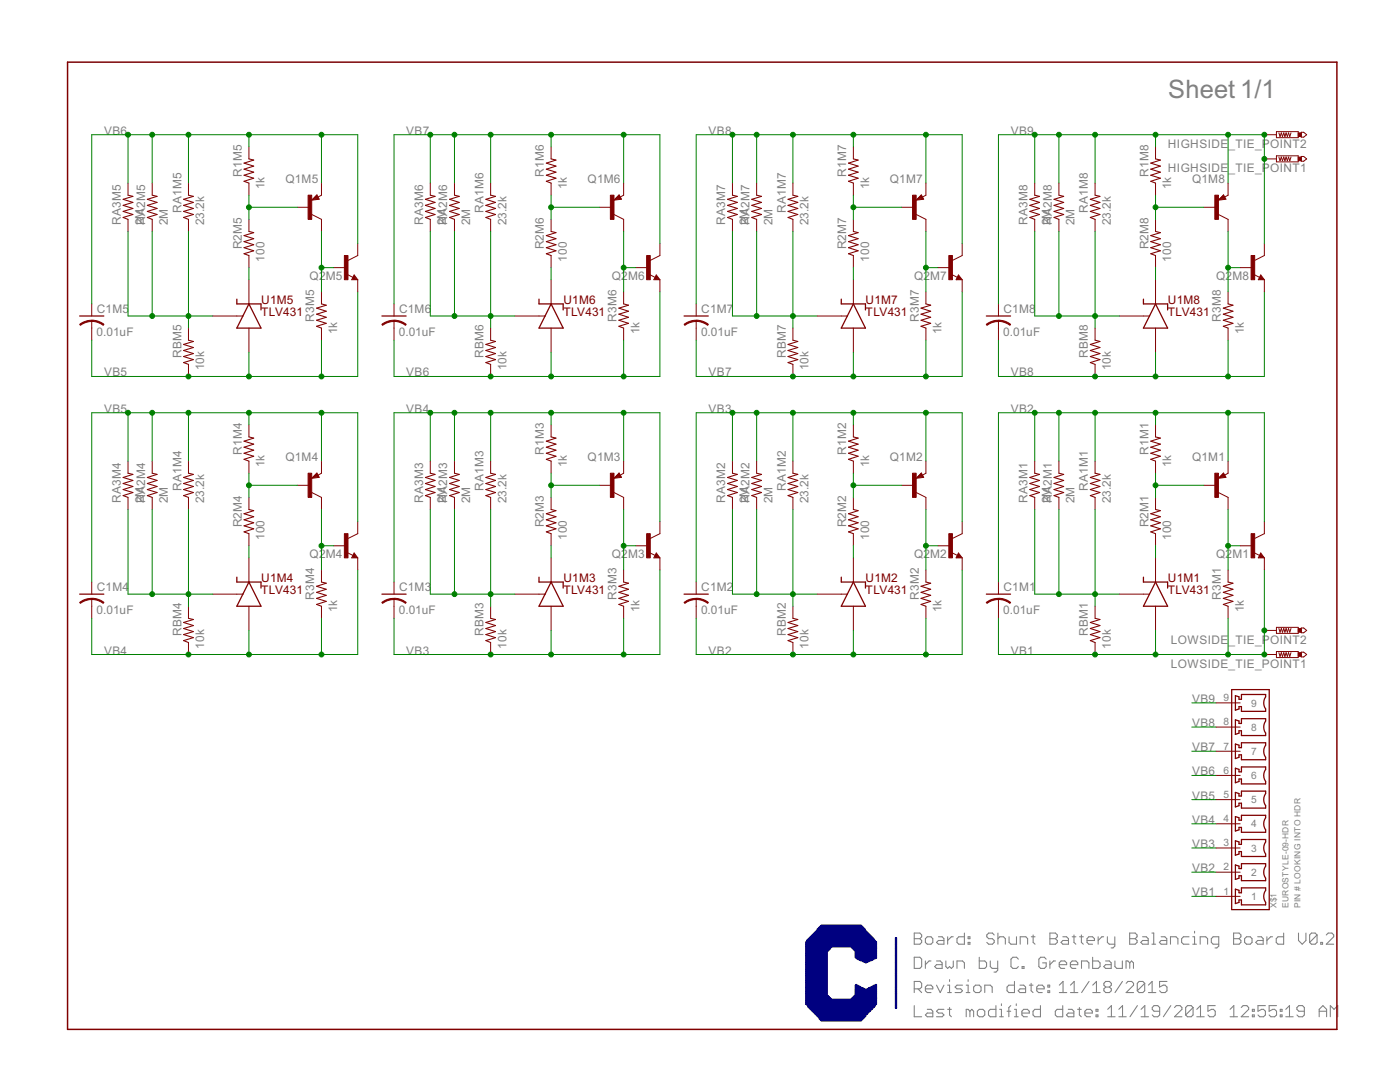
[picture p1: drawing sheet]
<svg xmlns="http://www.w3.org/2000/svg" width="279mm" height="216mm" viewBox="0 0 279 216" stroke-linecap="round" stroke-linejoin="round" font-family="sans-serif">
<defs><g id="words">
<text font-size="5.7" fill="#808080" x="233.1" y="19.6">Sheet 1/1</text>
<g font-size="2.6" fill="#808080">
<text x="20.8" y="26.9">VB6</text>
<text x="81.1" y="26.9">VB7</text>
<text x="141.4" y="26.9">VB8</text>
<text x="201.7" y="26.9">VB9</text>
<text x="233.1" y="29.5">HIGHSIDE</text>
<text x="245.2" y="29.5">_TIE_POINT2</text>
<text x="48.3" y="35.3" transform="rotate(-90 48.3 35.3)">R1M5</text>
<text x="108.6" y="35.3" transform="rotate(-90 108.6 35.3)">R1M6</text>
<text x="168.9" y="35.3" transform="rotate(-90 168.9 35.3)">R1M7</text>
<text x="229.2" y="35.3" transform="rotate(-90 229.2 35.3)">R1M8</text>
<text x="233.1" y="34.4">HIGHSIDE</text>
<text x="245.2" y="34.4">_TIE_POINT1</text>
<text x="52.8" y="37.7" transform="rotate(-90 52.8 37.7)">1k</text>
<text x="57" y="36.5">Q1M5</text>
<text x="113.1" y="37.7" transform="rotate(-90 113.1 37.7)">1k</text>
<text x="117.3" y="36.5">Q1M6</text>
<text x="173.4" y="37.7" transform="rotate(-90 173.4 37.7)">1k</text>
<text x="177.6" y="36.5">Q1M7</text>
<text x="233.8" y="37.7" transform="rotate(-90 233.8 37.7)">1k</text>
<text x="237.9" y="36.5">Q1M8</text>
<text x="24.1" y="44.9" transform="rotate(-90 24.1 44.9)">RA3M5</text>
<text x="28.7" y="45" transform="rotate(-90 28.7 45)">2M</text>
<text x="29" y="44.9" transform="rotate(-90 29 44.9)">RA2M5</text>
<text x="33.5" y="45" transform="rotate(-90 33.5 45)">2M</text>
<text x="36.2" y="42.5" transform="rotate(-90 36.2 42.5)">RA1M5</text>
<text x="40.7" y="45" transform="rotate(-90 40.7 45)">23.2k</text>
<text x="84.4" y="44.9" transform="rotate(-90 84.4 44.9)">RA3M6</text>
<text x="89" y="45" transform="rotate(-90 89 45)">2M</text>
<text x="89.3" y="44.9" transform="rotate(-90 89.3 44.9)">RA2M6</text>
<text x="93.8" y="45" transform="rotate(-90 93.8 45)">2M</text>
<text x="96.5" y="42.5" transform="rotate(-90 96.5 42.5)">RA1M6</text>
<text x="101.1" y="45" transform="rotate(-90 101.1 45)">23.2k</text>
<text x="144.8" y="44.9" transform="rotate(-90 144.8 44.9)">RA3M7</text>
<text x="149.3" y="45" transform="rotate(-90 149.3 45)">2M</text>
<text x="149.6" y="44.9" transform="rotate(-90 149.6 44.9)">RA2M7</text>
<text x="154.1" y="45" transform="rotate(-90 154.1 45)">2M</text>
<text x="156.8" y="42.5" transform="rotate(-90 156.8 42.5)">RA1M7</text>
<text x="161.4" y="45" transform="rotate(-90 161.4 45)">23.2k</text>
<text x="205.1" y="44.9" transform="rotate(-90 205.1 44.9)">RA3M8</text>
<text x="209.6" y="45" transform="rotate(-90 209.6 45)">2M</text>
<text x="209.9" y="44.9" transform="rotate(-90 209.9 44.9)">RA2M8</text>
<text x="214.5" y="45" transform="rotate(-90 214.5 45)">2M</text>
<text x="217.1" y="42.5" transform="rotate(-90 217.1 42.5)">RA1M8</text>
<text x="221.7" y="45" transform="rotate(-90 221.7 45)">23.2k</text>
<text x="48.3" y="49.8" transform="rotate(-90 48.3 49.8)">R2M5</text>
<text x="52.8" y="52.2" transform="rotate(-90 52.8 52.2)">100</text>
<text x="108.6" y="49.8" transform="rotate(-90 108.6 49.8)">R2M6</text>
<text x="113.1" y="52.2" transform="rotate(-90 113.1 52.2)">100</text>
<text x="168.9" y="49.8" transform="rotate(-90 168.9 49.8)">R2M7</text>
<text x="173.4" y="52.2" transform="rotate(-90 173.4 52.2)">100</text>
<text x="229.2" y="49.8" transform="rotate(-90 229.2 49.8)">R2M8</text>
<text x="233.8" y="52.2" transform="rotate(-90 233.8 52.2)">100</text>
<text x="61.8" y="55.8">Q2M5</text>
<text x="122.1" y="55.8">Q2M6</text>
<text x="182.4" y="55.8">Q2M7</text>
<text x="242.7" y="55.8">Q2M8</text>
<text x="19.3" y="62.5">C1M5</text>
<text x="62.7" y="64.2" transform="rotate(-90 62.7 64.2)">R3M5</text>
<text x="79.6" y="62.5">C1M6</text>
<text x="123" y="64.2" transform="rotate(-90 123 64.2)">R3M6</text>
<text x="139.9" y="62.5">C1M7</text>
<text x="183.4" y="64.2" transform="rotate(-90 183.4 64.2)">R3M7</text>
<text x="200.3" y="62.5">C1M8</text>
<text x="243.7" y="64.2" transform="rotate(-90 243.7 64.2)">R3M8</text>
<text x="19.3" y="67">0.01uF</text>
<text x="36.2" y="71.5" transform="rotate(-90 36.2 71.5)">RBM5</text>
<text x="67.3" y="66.7" transform="rotate(-90 67.3 66.7)">1k</text>
<text x="79.6" y="67">0.01uF</text>
<text x="96.5" y="71.5" transform="rotate(-90 96.5 71.5)">RBM6</text>
<text x="127.6" y="66.7" transform="rotate(-90 127.6 66.7)">1k</text>
<text x="139.9" y="67">0.01uF</text>
<text x="156.8" y="71.5" transform="rotate(-90 156.8 71.5)">RBM7</text>
<text x="187.9" y="66.7" transform="rotate(-90 187.9 66.7)">1k</text>
<text x="200.2" y="67">0.01uF</text>
<text x="217.1" y="71.5" transform="rotate(-90 217.1 71.5)">RBM8</text>
<text x="248.2" y="66.7" transform="rotate(-90 248.2 66.7)">1k</text>
<text x="20.8" y="75.1">VB5</text>
<text x="40.7" y="73.9" transform="rotate(-90 40.7 73.9)">10k</text>
<text x="81.1" y="75.1">VB6</text>
<text x="101.1" y="73.9" transform="rotate(-90 101.1 73.9)">10k</text>
<text x="141.4" y="75.1">VB7</text>
<text x="161.4" y="73.9" transform="rotate(-90 161.4 73.9)">10k</text>
<text x="201.7" y="75.1">VB8</text>
<text x="221.7" y="73.9" transform="rotate(-90 221.7 73.9)">10k</text>
<text x="20.8" y="82.4">VB5</text>
<text x="81.1" y="82.4">VB4</text>
<text x="141.4" y="82.4">VB3</text>
<text x="201.7" y="82.4">VB2</text>
<text x="48.3" y="90.8" transform="rotate(-90 48.3 90.8)">R1M4</text>
<text x="52.8" y="93.2" transform="rotate(-90 52.8 93.2)">1k</text>
<text x="57" y="92">Q1M4</text>
<text x="108.6" y="90.8" transform="rotate(-90 108.6 90.8)">R1M3</text>
<text x="113.1" y="93.2" transform="rotate(-90 113.1 93.2)">1k</text>
<text x="117.3" y="92">Q1M3</text>
<text x="168.9" y="90.8" transform="rotate(-90 168.9 90.8)">R1M2</text>
<text x="173.4" y="93.2" transform="rotate(-90 173.4 93.2)">1k</text>
<text x="177.6" y="92">Q1M2</text>
<text x="229.2" y="90.8" transform="rotate(-90 229.2 90.8)">R1M1</text>
<text x="233.8" y="93.2" transform="rotate(-90 233.8 93.2)">1k</text>
<text x="237.9" y="92">Q1M1</text>
<text x="24.1" y="100.4" transform="rotate(-90 24.1 100.4)">RA3M4</text>
<text x="28.7" y="100.5" transform="rotate(-90 28.7 100.5)">2M</text>
<text x="29" y="100.4" transform="rotate(-90 29 100.4)">RA2M4</text>
<text x="33.5" y="100.5" transform="rotate(-90 33.5 100.5)">2M</text>
<text x="36.2" y="98" transform="rotate(-90 36.2 98)">RA1M4</text>
<text x="40.7" y="100.5" transform="rotate(-90 40.7 100.5)">23.2k</text>
<text x="84.4" y="100.4" transform="rotate(-90 84.4 100.4)">RA3M3</text>
<text x="89" y="100.5" transform="rotate(-90 89 100.5)">2M</text>
<text x="89.3" y="100.4" transform="rotate(-90 89.3 100.4)">RA2M3</text>
<text x="93.8" y="100.5" transform="rotate(-90 93.8 100.5)">2M</text>
<text x="96.5" y="98" transform="rotate(-90 96.5 98)">RA1M3</text>
<text x="101.1" y="100.5" transform="rotate(-90 101.1 100.5)">23.2k</text>
<text x="144.8" y="100.4" transform="rotate(-90 144.8 100.4)">RA3M2</text>
<text x="149.3" y="100.5" transform="rotate(-90 149.3 100.5)">2M</text>
<text x="149.6" y="100.4" transform="rotate(-90 149.6 100.4)">RA2M2</text>
<text x="154.1" y="100.5" transform="rotate(-90 154.1 100.5)">2M</text>
<text x="156.8" y="98" transform="rotate(-90 156.8 98)">RA1M2</text>
<text x="161.4" y="100.5" transform="rotate(-90 161.4 100.5)">23.2k</text>
<text x="205.1" y="100.4" transform="rotate(-90 205.1 100.4)">RA3M1</text>
<text x="209.6" y="100.5" transform="rotate(-90 209.6 100.5)">2M</text>
<text x="209.9" y="100.4" transform="rotate(-90 209.9 100.4)">RA2M1</text>
<text x="214.5" y="100.5" transform="rotate(-90 214.5 100.5)">2M</text>
<text x="217.1" y="98" transform="rotate(-90 217.1 98)">RA1M1</text>
<text x="221.7" y="100.5" transform="rotate(-90 221.7 100.5)">23.2k</text>
<text x="48.3" y="105.2" transform="rotate(-90 48.3 105.2)">R2M4</text>
<text x="52.8" y="107.7" transform="rotate(-90 52.8 107.7)">100</text>
<text x="108.6" y="105.2" transform="rotate(-90 108.6 105.2)">R2M3</text>
<text x="113.1" y="107.7" transform="rotate(-90 113.1 107.7)">100</text>
<text x="168.9" y="105.2" transform="rotate(-90 168.9 105.2)">R2M2</text>
<text x="173.4" y="107.7" transform="rotate(-90 173.4 107.7)">100</text>
<text x="229.2" y="105.2" transform="rotate(-90 229.2 105.2)">R2M1</text>
<text x="233.8" y="107.7" transform="rotate(-90 233.8 107.7)">100</text>
<text x="61.8" y="111.3">Q2M4</text>
<text x="122.1" y="111.3">Q2M3</text>
<text x="182.4" y="111.3">Q2M2</text>
<text x="242.7" y="111.3">Q2M1</text>
<text x="19.3" y="117.9">C1M4</text>
<text x="62.7" y="119.7" transform="rotate(-90 62.7 119.7)">R3M4</text>
<text x="79.6" y="117.9">C1M3</text>
<text x="123" y="119.7" transform="rotate(-90 123 119.7)">R3M3</text>
<text x="139.9" y="117.9">C1M2</text>
<text x="183.4" y="119.7" transform="rotate(-90 183.4 119.7)">R3M2</text>
<text x="200.3" y="117.9">C1M1</text>
<text x="243.7" y="119.7" transform="rotate(-90 243.7 119.7)">R3M1</text>
<text x="19.3" y="122.5">0.01uF</text>
<text x="67.3" y="122.2" transform="rotate(-90 67.3 122.2)">1k</text>
<text x="79.6" y="122.5">0.01uF</text>
<text x="127.6" y="122.2" transform="rotate(-90 127.6 122.2)">1k</text>
<text x="139.9" y="122.5">0.01uF</text>
<text x="187.9" y="122.2" transform="rotate(-90 187.9 122.2)">1k</text>
<text x="200.2" y="122.5">0.01uF</text>
<text x="248.2" y="122.2" transform="rotate(-90 248.2 122.2)">1k</text>
<text x="20.8" y="130.6">VB4</text>
<text x="36.2" y="126.9" transform="rotate(-90 36.2 126.9)">RBM4</text>
<text x="40.7" y="129.4" transform="rotate(-90 40.7 129.4)">10k</text>
<text x="81.1" y="130.6">VB3</text>
<text x="96.5" y="126.9" transform="rotate(-90 96.5 126.9)">RBM3</text>
<text x="101.1" y="129.4" transform="rotate(-90 101.1 129.4)">10k</text>
<text x="141.4" y="130.6">VB2</text>
<text x="156.8" y="126.9" transform="rotate(-90 156.8 126.9)">RBM2</text>
<text x="161.4" y="129.4" transform="rotate(-90 161.4 129.4)">10k</text>
<text x="201.7" y="130.6">VB1</text>
<text x="217.1" y="126.9" transform="rotate(-90 217.1 126.9)">RBM1</text>
<text x="221.7" y="129.4" transform="rotate(-90 221.7 129.4)">10k</text>
<text x="233.7" y="128.4">LOWSIDE</text>
<text x="245.2" y="128.4">_TIE_POINT2</text>
<text x="233.7" y="133.3">LOWSIDE_TIE_POINT1</text>
<text x="237.9" y="140.3">VB9</text>
<text x="237.9" y="149.9">VB7</text>
<text x="237.9" y="145.1">VB8</text>
<text x="237.9" y="154.7">VB6</text>
<text x="237.9" y="159.6">VB5</text>
<text x="237.9" y="164.4">VB4</text>
<text x="237.9" y="169.2">VB3</text>
<text x="237.9" y="178.9">VB1</text>
<text x="237.9" y="174">VB2</text>
</g>
<g font-size="2.6" fill="#800000">
<text x="52.1" y="60.6">U1M5</text>
<text x="52.1" y="63.1">TLV431</text>
<text x="112.4" y="60.6">U1M6</text>
<text x="112.4" y="63.1">TLV431</text>
<text x="172.8" y="60.6">U1M7</text>
<text x="172.8" y="63.1">TLV431</text>
<text x="233.1" y="60.6">U1M8</text>
<text x="233.1" y="63.1">TLV431</text>
<text x="52.1" y="116.1">U1M4</text>
<text x="52.1" y="118.5">TLV431</text>
<text x="112.4" y="116.1">U1M3</text>
<text x="112.4" y="118.5">TLV431</text>
<text x="172.8" y="116.1">U1M2</text>
<text x="172.8" y="118.5">TLV431</text>
<text x="233.1" y="116.1">U1M1</text>
<text x="233.1" y="118.5">TLV431</text>
</g>
<g font-size="2.3" fill="#808080">
<text x="244.2" y="139.9">9</text>
<text x="249.7" y="141">9</text>
<text x="244.2" y="149.6">7</text>
<text x="244.2" y="144.7">8</text>
<text x="249.7" y="145.8">8</text>
<text x="244.2" y="154.4">6</text>
<text x="249.7" y="155.5">6</text>
<text x="249.7" y="150.6">7</text>
<text x="244.2" y="159.2">5</text>
<text x="249.7" y="160.3">5</text>
<text x="244.2" y="164">4</text>
<text x="249.7" y="165.1">4</text>
<text x="244.2" y="173.7">2</text>
<text x="244.2" y="168.9">3</text>
<text x="249.7" y="169.9">3</text>
<text x="244.2" y="178.5">1</text>
<text x="249.7" y="179.6">1</text>
<text x="249.7" y="174.8">2</text>
</g>
<g font-size="1.9" fill="#808080">
<text x="254.7" y="181.2" transform="rotate(-90 254.7 181.2)">X$1</text>
<text x="257.2" y="181.2" transform="rotate(-90 257.2 181.2)">EUROSTYLE-09-HDR</text>
<text x="259.6" y="181.2" transform="rotate(-90 259.6 181.2)">PIN # LOOKING INTO HDR</text>
</g>
</g></defs>
<g fill="#808080" stroke="#808080" stroke-width=".21">
<path d="M202.9 191l.3 .4z"/>
<path d="M202.1 191h.8z"/>
<path d="M202.1 191l-.3 .4z"/>
<path d="M201.8 191.4v1.5z"/>
<path d="M201.8 192.9l.3 .3z"/>
<path d="M202.1 193.2h.8z"/>
<path d="M202.9 193.2l.3-.3z"/>
<path d="M204 192.9v.3z"/>
<path d="M204 192.9h.4z"/>
<path d="M204.4 192.9v.3z"/>
<path d="M204 193.2h.4z"/>
<path d="M208.4 191l.4 .4z"/>
<path d="M207.7 191h.7z"/>
<path d="M207.7 191l-.4 .4z"/>
<path d="M207.3 191.4v1.5z"/>
<path d="M207.3 192.9l.4 .3z"/>
<path d="M207.7 193.2h.7z"/>
<path d="M208.4 193.2l.4-.3z"/>
<path d="M208.8 192.1v.8z"/>
<path d="M208.1 192.1h.7z"/>
<path d="M209.5 191.7v1.5z"/>
<path d="M209.5 192.5l.8-.8z"/>
<path d="M210.3 191.7h.4z"/>
<path d="M211.8 193.2h.7z"/>
<path d="M211.4 192.9l.4 .3z"/>
<path d="M211.4 192.1v.8z"/>
<path d="M211.8 191.7l-.4 .4z"/>
<path d="M211.8 191.7h.7z"/>
<path d="M212.5 191.7l.4 .4z"/>
<path d="M212.9 192.1v.4z"/>
<path d="M211.4 192.5h1.5z"/>
<path d="M214 193.2h.7z"/>
<path d="M213.6 192.9l.4 .3z"/>
<path d="M213.6 192.1v.8z"/>
<path d="M214 191.7l-.4 .4z"/>
<path d="M214 191.7h.7z"/>
<path d="M214.7 191.7l.4 .4z"/>
<path d="M215.1 192.1v.4z"/>
<path d="M213.6 192.5h1.5z"/>
<path d="M215.8 191.7v1.5z"/>
<path d="M215.8 191.7h1.1z"/>
<path d="M216.9 191.7l.4 .4z"/>
<path d="M217.3 192.1v1.1z"/>
<path d="M218.1 191v2.2z"/>
<path d="M218.1 193.2h1.1z"/>
<path d="M219.2 193.2l.3-.3z"/>
<path d="M219.5 192.1v.8z"/>
<path d="M219.2 191.7l.3 .4z"/>
<path d="M218.1 191.7h1.1z"/>
<path d="M220.6 191.7h.8z"/>
<path d="M221.4 191.7l.4 .4z"/>
<path d="M221.8 192.1v1.1z"/>
<path d="M220.6 193.2h1.2z"/>
<path d="M220.3 192.9l.3 .3z"/>
<path d="M220.6 192.5l-.3 .4z"/>
<path d="M220.6 192.5h1.2z"/>
<path d="M222.5 191.7v1.2z"/>
<path d="M222.5 192.9l.4 .3z"/>
<path d="M222.9 193.2h1.1z"/>
<path d="M224 191.7v1.5z"/>
<path d="M224.7 191.7v1.5z"/>
<path d="M224.7 191.7h.4z"/>
<path d="M225.1 191.7l.4 .4z"/>
<path d="M225.5 192.1v1.1z"/>
<path d="M225.8 191.7l-.3 .4z"/>
<path d="M225.8 191.7l.4 .4z"/>
<path d="M226.2 192.1v1.1z"/>
<path d="M198.1 186.2l.3 .4z"/>
<path d="M197.3 186.2h.8z"/>
<path d="M197.3 186.2l-.4 .4z"/>
<path d="M196.9 186.6v.3z"/>
<path d="M196.9 186.9l.4 .4z"/>
<path d="M197.3 187.3h.8z"/>
<path d="M198.1 187.3l.3 .4z"/>
<path d="M198.4 187.7v.3z"/>
<path d="M198.4 188l-.3 .4z"/>
<path d="M197.3 188.4h.8z"/>
<path d="M196.9 188l.4 .4z"/>
<path d="M199.2 186.2v2.2z"/>
<path d="M199.2 187.3l.3-.4z"/>
<path d="M199.5 186.9h.8z"/>
<path d="M200.3 186.9l.3 .4z"/>
<path d="M200.6 187.3v1.1z"/>
<path d="M201.4 186.9v1.1z"/>
<path d="M201.4 188l.4 .4z"/>
<path d="M201.8 188.4h1.1z"/>
<path d="M202.9 186.9v1.5z"/>
<path d="M203.6 186.9v1.5z"/>
<path d="M203.6 186.9h1.1z"/>
<path d="M204.7 186.9l.4 .4z"/>
<path d="M205.1 187.3v1.1z"/>
<path d="M206.2 186.6v1.4z"/>
<path d="M206.2 188l.4 .4z"/>
<path d="M205.8 186.9h.8z"/>
<path d="M209.5 186.2v2.2z"/>
<path d="M209.5 186.2h1.1z"/>
<path d="M210.6 186.2l.4 .4z"/>
<path d="M211 186.6v.3z"/>
<path d="M211 186.9l-.4 .4z"/>
<path d="M210.6 187.3l.4 .4z"/>
<path d="M211 187.7v.3z"/>
<path d="M210.6 188.4l.4-.4z"/>
<path d="M209.5 188.4h1.1z"/>
<path d="M209.5 187.3h1.1z"/>
<path d="M212.1 186.9h.8z"/>
<path d="M212.9 186.9l.3 .4z"/>
<path d="M213.2 187.3v1.1z"/>
<path d="M212.1 188.4h1.1z"/>
<path d="M211.8 188l.3 .4z"/>
<path d="M212.1 187.7l-.3 .3z"/>
<path d="M212.1 187.7h1.1z"/>
<path d="M214.3 186.6v1.4z"/>
<path d="M214.3 188l.4 .4z"/>
<path d="M214 186.9h.7z"/>
<path d="M215.8 186.6v1.4z"/>
<path d="M215.8 188l.4 .4z"/>
<path d="M215.5 186.9h.7z"/>
<path d="M217.3 188.4h.7z"/>
<path d="M216.9 188l.4 .4z"/>
<path d="M216.9 187.3v.7z"/>
<path d="M217.3 186.9l-.4 .4z"/>
<path d="M217.3 186.9h.7z"/>
<path d="M218 186.9l.4 .4z"/>
<path d="M218.4 187.3v.4z"/>
<path d="M216.9 187.7h1.5z"/>
<path d="M219.2 186.9v1.5z"/>
<path d="M219.2 187.7l.7-.8z"/>
<path d="M219.9 186.9h.4z"/>
<path d="M221 186.9v1.1z"/>
<path d="M221 188l.4 .4z"/>
<path d="M221.4 188.4h1.1z"/>
<path d="M222.5 186.9v1.9z"/>
<path d="M222.5 188.8l-.4 .3z"/>
<path d="M221.7 189.1h.4z"/>
<path d="M225.4 186.2v2.2z"/>
<path d="M225.4 186.2h1.1z"/>
<path d="M226.5 186.2l.4 .4z"/>
<path d="M226.9 186.6v.3z"/>
<path d="M226.9 186.9l-.4 .4z"/>
<path d="M226.5 187.3l.4 .4z"/>
<path d="M226.9 187.7v.3z"/>
<path d="M226.5 188.4l.4-.4z"/>
<path d="M225.4 188.4h1.1z"/>
<path d="M225.4 187.3h1.1z"/>
<path d="M228 186.9h.8z"/>
<path d="M228.8 186.9l.4 .4z"/>
<path d="M229.2 187.3v1.1z"/>
<path d="M228 188.4h1.2z"/>
<path d="M227.7 188l.3 .4z"/>
<path d="M228 187.7l-.3 .3z"/>
<path d="M228 187.7h1.2z"/>
<path d="M229.9 186.2h.4z"/>
<path d="M230.3 186.2v2.2z"/>
<path d="M229.9 188.4h.7z"/>
<path d="M231.7 186.9h.8z"/>
<path d="M232.5 186.9l.4 .4z"/>
<path d="M232.9 187.3v1.1z"/>
<path d="M231.7 188.4h1.2z"/>
<path d="M231.4 188l.3 .4z"/>
<path d="M231.7 187.7l-.3 .3z"/>
<path d="M231.7 187.7h1.2z"/>
<path d="M233.6 186.9v1.5z"/>
<path d="M233.6 186.9h1.1z"/>
<path d="M234.7 186.9l.4 .4z"/>
<path d="M235.1 187.3v1.1z"/>
<path d="M236.2 186.9h1.1z"/>
<path d="M236.2 186.9l-.4 .4z"/>
<path d="M235.8 187.3v.7z"/>
<path d="M235.8 188l.4 .4z"/>
<path d="M236.2 188.4h1.1z"/>
<path d="M238 186.9h.4z"/>
<path d="M238.4 186.9v1.5z"/>
<path d="M238 188.4h.8z"/>
<path d="M238.4 185.8v.4z"/>
<path d="M239.5 186.9v1.5z"/>
<path d="M239.5 186.9h1.1z"/>
<path d="M240.6 186.9l.4 .4z"/>
<path d="M241 187.3v1.1z"/>
<path d="M242.5 189.1h.3z"/>
<path d="M242.8 189.1l.4-.3z"/>
<path d="M243.2 186.9v1.9z"/>
<path d="M242.1 186.9h1.1z"/>
<path d="M242.1 186.9l-.4 .4z"/>
<path d="M241.7 187.3v.7z"/>
<path d="M241.7 188l.4 .4z"/>
<path d="M242.1 188.4h1.1z"/>
<path d="M246.2 186.2v2.2z"/>
<path d="M246.2 186.2h1.1z"/>
<path d="M247.3 186.2l.3 .4z"/>
<path d="M247.6 186.6v.3z"/>
<path d="M247.6 186.9l-.3 .4z"/>
<path d="M247.3 187.3l.3 .4z"/>
<path d="M247.6 187.7v.3z"/>
<path d="M247.6 188l-.3 .4z"/>
<path d="M246.2 188.4h1.1z"/>
<path d="M246.2 187.3h1.1z"/>
<path d="M248.8 188.4h.7z"/>
<path d="M249.5 188.4l.4-.4z"/>
<path d="M249.9 187.3v.7z"/>
<path d="M249.5 186.9l.4 .4z"/>
<path d="M248.8 186.9h.7z"/>
<path d="M248.8 186.9l-.4 .4z"/>
<path d="M248.4 187.3v.7z"/>
<path d="M248.4 188l.4 .4z"/>
<path d="M251 186.9h.7z"/>
<path d="M251.7 186.9l.4 .4z"/>
<path d="M252.1 187.3v1.1z"/>
<path d="M251 188.4h1.1z"/>
<path d="M250.6 188l.4 .4z"/>
<path d="M250.6 188l.4-.3z"/>
<path d="M251 187.7h1.1z"/>
<path d="M252.8 186.9v1.5z"/>
<path d="M252.8 187.7l.8-.8z"/>
<path d="M253.6 186.9h.4z"/>
<path d="M256.2 186.2v2.2z"/>
<path d="M255.1 188.4h1.1z"/>
<path d="M254.7 188l.4 .4z"/>
<path d="M254.7 187.3v.7z"/>
<path d="M255.1 186.9l-.4 .4z"/>
<path d="M255.1 186.9h1.1z"/>
<path d="M259.1 186.2v1.5z"/>
<path d="M259.1 187.7l.8 .7z"/>
<path d="M259.9 188.4l.7-.7z"/>
<path d="M260.6 186.2v1.5z"/>
<path d="M261.4 186.6v1.4z"/>
<path d="M261.7 186.2l-.3 .4z"/>
<path d="M261.7 186.2h.8z"/>
<path d="M262.5 186.2l.3 .4z"/>
<path d="M262.8 186.6v1.4z"/>
<path d="M262.5 188.4l.3-.4z"/>
<path d="M261.7 188.4h.8z"/>
<path d="M261.4 188l.3 .4z"/>
<path d="M261.4 188l1.4-1.4z"/>
<path d="M263.6 188v.4z"/>
<path d="M263.6 188h.3z"/>
<path d="M263.9 188v.4z"/>
<path d="M263.6 188.4h.3z"/>
<path d="M264.7 188.4h1.5z"/>
<path d="M264.7 188.4l1.5-1.5z"/>
<path d="M266.2 186.6v.3z"/>
<path d="M265.8 186.2l.4 .4z"/>
<path d="M265.1 186.2h.7z"/>
<path d="M265.1 186.2l-.4 .4z"/>
<path d="M211.4 196.6l.8-.8z"/>
<path d="M212.2 195.8v2.3z"/>
<path d="M211.4 198.1h1.5z"/>
<path d="M213.6 196.6l.8-.8z"/>
<path d="M214.4 195.8v2.3z"/>
<path d="M213.6 198.1h1.5z"/>
<path d="M217.3 195.8l-1.4 2.3z"/>
<path d="M218.1 196.6l.7-.8z"/>
<path d="M218.8 195.8v2.3z"/>
<path d="M218.1 198.1h1.5z"/>
<path d="M220.7 195.8l-.4 .4z"/>
<path d="M220.7 195.8h.7z"/>
<path d="M221.4 195.8l.4 .4z"/>
<path d="M221.8 196.2v.4z"/>
<path d="M221.8 196.6l-.4 .4z"/>
<path d="M221.4 197l.4 .3z"/>
<path d="M221.8 197.3v.4z"/>
<path d="M221.4 198.1l.4-.4z"/>
<path d="M220.7 198.1h.7z"/>
<path d="M220.3 197.7l.4 .4z"/>
<path d="M220.3 197.3v.4z"/>
<path d="M220.3 197.3l.4-.3z"/>
<path d="M220.3 196.6l.4 .4z"/>
<path d="M220.3 196.2v.4z"/>
<path d="M220.7 197h.7z"/>
<path d="M224 195.8l-1.5 2.3z"/>
<path d="M224.7 198.1h1.5z"/>
<path d="M224.7 198.1l1.5-1.5z"/>
<path d="M226.2 196.2v.4z"/>
<path d="M225.8 195.8l.4 .4z"/>
<path d="M225.1 195.8h.7z"/>
<path d="M225.1 195.8l-.4 .4z"/>
<path d="M227 196.2v1.5z"/>
<path d="M227.3 195.8l-.3 .4z"/>
<path d="M227.3 195.8h.8z"/>
<path d="M228.1 195.8l.4 .4z"/>
<path d="M228.5 196.2v1.5z"/>
<path d="M228.1 198.1l.4-.4z"/>
<path d="M227.3 198.1h.8z"/>
<path d="M227 197.7l.3 .4z"/>
<path d="M227 197.7l1.5-1.5z"/>
<path d="M229.2 196.6l.7-.8z"/>
<path d="M229.9 195.8v2.3z"/>
<path d="M229.2 198.1h1.5z"/>
<path d="M231.4 195.8h1.5z"/>
<path d="M231.4 195.8v1.2z"/>
<path d="M231.4 197l.8-.4z"/>
<path d="M232.2 196.6h.3z"/>
<path d="M232.5 196.6l.4 .4z"/>
<path d="M232.9 197v.7z"/>
<path d="M232.5 198.1l.4-.4z"/>
<path d="M231.8 198.1h.7z"/>
<path d="M231.4 197.7l.4 .4z"/>
<path d="M182.5 186.2v2.2z"/>
<path d="M182.5 186.2h1.1z"/>
<path d="M183.6 186.2l.3 .4z"/>
<path d="M183.9 186.6v.3z"/>
<path d="M183.9 186.9l-.3 .4z"/>
<path d="M183.6 187.3l.3 .4z"/>
<path d="M183.9 187.7v.3z"/>
<path d="M183.9 188l-.3 .4z"/>
<path d="M182.5 188.4h1.1z"/>
<path d="M182.5 187.3h1.1z"/>
<path d="M185.1 188.4h.7z"/>
<path d="M186.2 188l-.4 .4z"/>
<path d="M186.2 187.3v.7z"/>
<path d="M185.8 186.9l.4 .4z"/>
<path d="M185.1 186.9h.7z"/>
<path d="M185.1 186.9l-.4 .4z"/>
<path d="M184.7 187.3v.7z"/>
<path d="M184.7 188l.4 .4z"/>
<path d="M187.3 186.9h.7z"/>
<path d="M188 186.9l.4 .4z"/>
<path d="M188.4 187.3v1.1z"/>
<path d="M187.3 188.4h1.1z"/>
<path d="M186.9 188l.4 .4z"/>
<path d="M186.9 188l.4-.3z"/>
<path d="M187.3 187.7h1.1z"/>
<path d="M189.1 186.9v1.5z"/>
<path d="M189.1 187.7l.8-.8z"/>
<path d="M189.9 186.9h.3z"/>
<path d="M192.5 186.2v2.2z"/>
<path d="M191.3 188.4h1.2z"/>
<path d="M191 188l.3 .4z"/>
<path d="M191 187.3v.7z"/>
<path d="M191.3 186.9l-.3 .4z"/>
<path d="M191.3 186.9h1.2z"/>
<path d="M193.2 186.9h.4z"/>
<path d="M193.6 186.9v.4z"/>
<path d="M193.2 187.3h.4z"/>
<path d="M193.2 186.9v.4z"/>
<path d="M193.2 188h.4z"/>
<path d="M193.6 188v.4z"/>
<path d="M193.2 188.4h.4z"/>
<path d="M193.2 188v.4z"/>
<path d="M182.5 195.8v2.3z"/>
<path d="M182.5 195.8h1.1z"/>
<path d="M183.6 195.8l.3 .4z"/>
<path d="M183.9 196.2v.8z"/>
<path d="M183.9 197l-.3 .3z"/>
<path d="M182.5 197.3h1.1z"/>
<path d="M183.2 197.3l.7 .8z"/>
<path d="M185.1 198.1h.7z"/>
<path d="M184.7 197.7l.4 .4z"/>
<path d="M184.7 197v.7z"/>
<path d="M184.7 197l.4-.4z"/>
<path d="M185.1 196.6h.7z"/>
<path d="M185.8 196.6l.4 .4z"/>
<path d="M186.2 197v.3z"/>
<path d="M184.7 197.3h1.5z"/>
<path d="M186.9 196.6l.7 1.5z"/>
<path d="M188.4 196.6l-.8 1.5z"/>
<path d="M189.1 196.6h.4z"/>
<path d="M189.5 196.6v1.5z"/>
<path d="M189.1 198.1h.8z"/>
<path d="M189.5 195.5v.3z"/>
<path d="M190.6 198.1h1.1z"/>
<path d="M191.7 198.1l.4-.4z"/>
<path d="M191.7 197.3l.4 .4z"/>
<path d="M191 197.3h.7z"/>
<path d="M190.6 197l.4 .3z"/>
<path d="M190.6 197l.4-.4z"/>
<path d="M191 196.6h1.1z"/>
<path d="M192.8 196.6h.4z"/>
<path d="M193.2 196.6v1.5z"/>
<path d="M192.8 198.1h.8z"/>
<path d="M193.2 195.5v.3z"/>
<path d="M194.7 198.1h.7z"/>
<path d="M195.4 198.1l.4-.4z"/>
<path d="M195.8 197v.7z"/>
<path d="M195.4 196.6l.4 .4z"/>
<path d="M194.7 196.6h.7z"/>
<path d="M194.7 196.6l-.4 .4z"/>
<path d="M194.3 197v.7z"/>
<path d="M194.3 197.7l.4 .4z"/>
<path d="M196.5 196.6v1.5z"/>
<path d="M196.5 196.6h1.1z"/>
<path d="M197.6 196.6l.4 .4z"/>
<path d="M198 197v1.1z"/>
<path d="M202.5 195.8v2.3z"/>
<path d="M201.3 198.1h1.2z"/>
<path d="M201 197.7l.3 .4z"/>
<path d="M201 197v.7z"/>
<path d="M201.3 196.6l-.3 .4z"/>
<path d="M201.3 196.6h1.2z"/>
<path d="M203.6 196.6h.7z"/>
<path d="M204.3 196.6l.4 .4z"/>
<path d="M204.7 197v1.1z"/>
<path d="M203.6 198.1h1.1z"/>
<path d="M203.2 197.7l.4 .4z"/>
<path d="M203.6 197.3l-.4 .4z"/>
<path d="M203.6 197.3h1.1z"/>
<path d="M205.8 196.2v1.5z"/>
<path d="M205.8 197.7l.4 .4z"/>
<path d="M205.4 196.6h.8z"/>
<path d="M207.3 198.1h.7z"/>
<path d="M206.9 197.7l.4 .4z"/>
<path d="M206.9 197v.7z"/>
<path d="M207.3 196.6l-.4 .4z"/>
<path d="M207.3 196.6h.7z"/>
<path d="M208 196.6l.4 .4z"/>
<path d="M208.4 197v.3z"/>
<path d="M206.9 197.3h1.5z"/>
<path d="M209.1 196.6h.4z"/>
<path d="M209.5 196.6v.4z"/>
<path d="M209.1 197h.4z"/>
<path d="M209.1 196.6v.4z"/>
<path d="M209.1 197.7h.4z"/>
<path d="M209.5 197.7v.4z"/>
<path d="M209.1 198.1h.4z"/>
<path d="M209.1 197.7v.4z"/>
<path d="M182.5 200.7v2.2z"/>
<path d="M182.5 202.9h1.4z"/>
<path d="M185.1 201.4h.7z"/>
<path d="M185.8 201.4l.4 .4z"/>
<path d="M186.2 201.8v1.1z"/>
<path d="M185.1 202.9h1.1z"/>
<path d="M184.7 202.5l.4 .4z"/>
<path d="M184.7 202.5l.4-.4z"/>
<path d="M185.1 202.1h1.1z"/>
<path d="M186.9 202.9h1.1z"/>
<path d="M188.4 202.5l-.4 .4z"/>
<path d="M188 202.1l.4 .4z"/>
<path d="M187.3 202.1h.7z"/>
<path d="M186.9 201.8l.4 .3z"/>
<path d="M187.3 201.4l-.4 .4z"/>
<path d="M187.3 201.4h1.1z"/>
<path d="M189.5 201v1.5z"/>
<path d="M189.5 202.5l.4 .4z"/>
<path d="M189.1 201.4h.8z"/>
<path d="M192.8 201.4v1.5z"/>
<path d="M192.8 201.4h.4z"/>
<path d="M193.2 201.4l.4 .4z"/>
<path d="M193.6 201.8v1.1z"/>
<path d="M194 201.4l-.4 .4z"/>
<path d="M194 201.4l.3 .4z"/>
<path d="M194.3 201.8v1.1z"/>
<path d="M195.4 202.9h.8z"/>
<path d="M196.2 202.9l.3-.4z"/>
<path d="M196.5 201.8v.7z"/>
<path d="M196.2 201.4l.3 .4z"/>
<path d="M195.4 201.4h.8z"/>
<path d="M195.4 201.4l-.3 .4z"/>
<path d="M195.1 201.8v.7z"/>
<path d="M195.1 202.5l.3 .4z"/>
<path d="M198.8 200.7v2.2z"/>
<path d="M197.6 202.9h1.2z"/>
<path d="M197.3 202.5l.3 .4z"/>
<path d="M197.3 201.8v.7z"/>
<path d="M197.6 201.4l-.3 .4z"/>
<path d="M197.6 201.4h1.2z"/>
<path d="M199.5 201.4h.4z"/>
<path d="M199.9 201.4v1.5z"/>
<path d="M199.5 202.9h.7z"/>
<path d="M199.9 200.3v.4z"/>
<path d="M201.3 201v1.9z"/>
<path d="M201.3 201l.4-.3z"/>
<path d="M201 201.8h.7z"/>
<path d="M202.5 201.4h.3z"/>
<path d="M202.8 201.4v1.5z"/>
<path d="M202.5 202.9h.7z"/>
<path d="M202.8 200.3v.4z"/>
<path d="M204.3 202.9h.7z"/>
<path d="M203.9 202.5l.4 .4z"/>
<path d="M203.9 201.8v.7z"/>
<path d="M204.3 201.4l-.4 .4z"/>
<path d="M204.3 201.4h.7z"/>
<path d="M205 201.4l.4 .4z"/>
<path d="M205.4 201.8v.3z"/>
<path d="M203.9 202.1h1.5z"/>
<path d="M207.6 200.7v2.2z"/>
<path d="M206.5 202.9h1.1z"/>
<path d="M206.2 202.5l.3 .4z"/>
<path d="M206.2 201.8v.7z"/>
<path d="M206.5 201.4l-.3 .4z"/>
<path d="M206.5 201.4h1.1z"/>
<path d="M212.1 200.7v2.2z"/>
<path d="M211 202.9h1.1z"/>
<path d="M210.6 202.5l.4 .4z"/>
<path d="M210.6 201.8v.7z"/>
<path d="M211 201.4l-.4 .4z"/>
<path d="M211 201.4h1.1z"/>
<path d="M213.2 201.4h.7z"/>
<path d="M213.9 201.4l.4 .4z"/>
<path d="M214.3 201.8v1.1z"/>
<path d="M213.2 202.9h1.1z"/>
<path d="M212.8 202.5l.4 .4z"/>
<path d="M213.2 202.1l-.4 .4z"/>
<path d="M213.2 202.1h1.1z"/>
<path d="M215.4 201v1.5z"/>
<path d="M215.4 202.5l.4 .4z"/>
<path d="M215.1 201.4h.7z"/>
<path d="M216.9 202.9h.7z"/>
<path d="M216.5 202.5l.4 .4z"/>
<path d="M216.5 201.8v.7z"/>
<path d="M216.9 201.4l-.4 .4z"/>
<path d="M216.9 201.4h.7z"/>
<path d="M217.6 201.4l.4 .4z"/>
<path d="M218 201.8v.3z"/>
<path d="M216.5 202.1h1.5z"/>
<path d="M218.7 201.4h.4z"/>
<path d="M219.1 201.4v.4z"/>
<path d="M218.7 201.8h.4z"/>
<path d="M218.7 201.4v.4z"/>
<path d="M218.7 202.5h.4z"/>
<path d="M219.1 202.5v.4z"/>
<path d="M218.7 202.9h.4z"/>
<path d="M218.7 202.5v.4z"/>
<path d="M221.1 201.4l.7-.7z"/>
<path d="M221.8 200.7v2.2z"/>
<path d="M221.1 202.9h1.4z"/>
<path d="M223.3 201.4l.7-.7z"/>
<path d="M224 200.7v2.2z"/>
<path d="M223.3 202.9h1.5z"/>
<path d="M227 200.7l-1.5 2.2z"/>
<path d="M227.7 201.4l.8-.7z"/>
<path d="M228.5 200.7v2.2z"/>
<path d="M227.7 202.9h1.5z"/>
<path d="M230 202.5l.3 .4z"/>
<path d="M230.3 202.9h.8z"/>
<path d="M231.1 202.9l.3-.4z"/>
<path d="M231.4 201v1.5z"/>
<path d="M231.1 200.7l.3 .3z"/>
<path d="M230.3 200.7h.8z"/>
<path d="M230.3 200.7l-.3 .3z"/>
<path d="M230 201v.4z"/>
<path d="M230 201.4l.3 .4z"/>
<path d="M230.3 201.8h1.1z"/>
<path d="M233.7 200.7l-1.5 2.2z"/>
<path d="M234.4 202.9h1.5z"/>
<path d="M234.4 202.9l1.5-1.5z"/>
<path d="M235.9 201v.4z"/>
<path d="M235.5 200.7l.4 .3z"/>
<path d="M234.8 200.7h.7z"/>
<path d="M234.8 200.7l-.4 .3z"/>
<path d="M236.6 201v1.5z"/>
<path d="M237 200.7l-.4 .3z"/>
<path d="M237 200.7h.7z"/>
<path d="M237.7 200.7l.4 .3z"/>
<path d="M238.1 201v1.5z"/>
<path d="M237.7 202.9l.4-.4z"/>
<path d="M237 202.9h.7z"/>
<path d="M236.6 202.5l.4 .4z"/>
<path d="M236.6 202.5l1.5-1.5z"/>
<path d="M238.8 201.4l.8-.7z"/>
<path d="M239.6 200.7v2.2z"/>
<path d="M238.8 202.9h1.5z"/>
<path d="M241.1 200.7h1.4z"/>
<path d="M241.1 200.7v1.1z"/>
<path d="M241.1 201.8l.7-.4z"/>
<path d="M241.8 201.4h.4z"/>
<path d="M242.2 201.4l.3 .4z"/>
<path d="M242.5 201.8v.7z"/>
<path d="M242.5 202.5l-.3 .4z"/>
<path d="M241.4 202.9h.8z"/>
<path d="M241.1 202.5l.3 .4z"/>
<path d="M245.5 201.4l.7-.7z"/>
<path d="M246.2 200.7v2.2z"/>
<path d="M245.5 202.9h1.5z"/>
<path d="M247.7 202.9h1.5z"/>
<path d="M249.2 201.4l-1.5 1.5z"/>
<path d="M249.2 201v.4z"/>
<path d="M248.8 200.7l.4 .3z"/>
<path d="M248.1 200.7h.7z"/>
<path d="M248.1 200.7l-.4 .3z"/>
<path d="M249.9 201.4h.4z"/>
<path d="M250.3 201.4v.4z"/>
<path d="M249.9 201.8h.4z"/>
<path d="M249.9 201.4v.4z"/>
<path d="M249.9 202.5h.4z"/>
<path d="M250.3 202.5v.4z"/>
<path d="M249.9 202.9h.4z"/>
<path d="M249.9 202.5v.4z"/>
<path d="M251.1 200.7h1.4z"/>
<path d="M251.1 200.7v1.1z"/>
<path d="M251.1 201.8l.7-.4z"/>
<path d="M251.8 201.4h.4z"/>
<path d="M252.2 201.4l.3 .4z"/>
<path d="M252.5 201.8v.7z"/>
<path d="M252.2 202.9l.3-.4z"/>
<path d="M251.4 202.9h.8z"/>
<path d="M251.1 202.5l.3 .4z"/>
<path d="M253.3 200.7h1.5z"/>
<path d="M253.3 200.7v1.1z"/>
<path d="M253.3 201.8l.7-.4z"/>
<path d="M254 201.4h.4z"/>
<path d="M254.4 201.4l.4 .4z"/>
<path d="M254.8 201.8v.7z"/>
<path d="M254.4 202.9l.4-.4z"/>
<path d="M253.6 202.9h.8z"/>
<path d="M253.3 202.5l.3 .4z"/>
<path d="M255.5 201.4h.4z"/>
<path d="M255.9 201.4v.4z"/>
<path d="M255.5 201.8h.4z"/>
<path d="M255.5 201.4v.4z"/>
<path d="M255.5 202.5h.4z"/>
<path d="M255.9 202.5v.4z"/>
<path d="M255.5 202.9h.4z"/>
<path d="M255.5 202.5v.4z"/>
<path d="M256.6 201.4l.7-.7z"/>
<path d="M257.3 200.7v2.2z"/>
<path d="M256.6 202.9h1.5z"/>
<path d="M258.8 202.5l.4 .4z"/>
<path d="M259.2 202.9h.7z"/>
<path d="M259.9 202.9l.4-.4z"/>
<path d="M260.3 201v1.5z"/>
<path d="M259.9 200.7l.4 .3z"/>
<path d="M259.2 200.7h.7z"/>
<path d="M259.2 200.7l-.4 .3z"/>
<path d="M258.8 201v.4z"/>
<path d="M258.8 201.4l.4 .4z"/>
<path d="M259.2 201.8h1.1z"/>
<path d="M263.3 201.4v1.5z"/>
<path d="M263.3 201.4l.7-.7z"/>
<path d="M264 200.7l.8 .7z"/>
<path d="M264.8 201.4v1.5z"/>
<path d="M263.3 201.8h1.5z"/>
<path d="M265.5 200.7v2.2z"/>
<path d="M265.5 200.7l.7 .7z"/>
<path d="M266.2 201.4l.8-.7z"/>
<path d="M267 200.7v2.2z"/>
<path d="M182.5 191v2.2z"/>
<path d="M182.5 193.2h1.1z"/>
<path d="M183.6 193.2l.3-.3z"/>
<path d="M183.9 191.4v1.5z"/>
<path d="M183.6 191l.3 .4z"/>
<path d="M182.5 191h1.1z"/>
<path d="M184.7 191.7v1.5z"/>
<path d="M184.7 192.5l.7-.8z"/>
<path d="M185.4 191.7h.4z"/>
<path d="M186.9 191.7h.7z"/>
<path d="M187.6 191.7l.4 .4z"/>
<path d="M188 192.1v1.1z"/>
<path d="M186.9 193.2h1.1z"/>
<path d="M186.5 192.9l.4 .3z"/>
<path d="M186.9 192.5l-.4 .4z"/>
<path d="M186.9 192.5h1.1z"/>
<path d="M188.8 191.7v1.2z"/>
<path d="M188.8 192.9l.3 .3z"/>
<path d="M189.1 193.2l.4-.3z"/>
<path d="M189.5 192.9l.4 .3z"/>
<path d="M189.9 193.2l.3-.3z"/>
<path d="M190.2 191.7v1.2z"/>
<path d="M191 191.7v1.5z"/>
<path d="M191 191.7h1.1z"/>
<path d="M192.1 191.7l.4 .4z"/>
<path d="M192.5 192.1v1.1z"/>
<path d="M195.4 191v2.2z"/>
<path d="M195.4 193.2h1.1z"/>
<path d="M196.5 193.2l.4-.3z"/>
<path d="M196.9 192.1v.8z"/>
<path d="M196.5 191.7l.4 .4z"/>
<path d="M195.4 191.7h1.1z"/>
<path d="M197.6 191.7v1.2z"/>
<path d="M197.6 192.9l.4 .3z"/>
<path d="M198 193.2h1.1z"/>
<path d="M199.1 191.7v1.9z"/>
<path d="M199.1 193.6l-.3 .4z"/>
<path d="M198.4 194h.4z"/>
</g>
<g fill="#800000" stroke="#800000" stroke-width=".2">
<path d="M242.7 178.9h4.8z"/>
<path d="M242.7 174h4.8z"/>
<path d="M242.7 169.2h4.8z"/>
<path d="M242.7 164.4h4.8z"/>
<path d="M242.7 159.6h4.8z"/>
<path d="M242.7 154.7h4.8z"/>
<path d="M242.7 149.9h4.8z"/>
<path d="M242.7 145.1h4.8z"/>
<path d="M242.7 140.3h4.8z"/>
<path d="M252.3 31.7h2.4z"/>
<path d="M259.1 31.1v1.2z"/>
<path d="M254.7 31.1h4.4z"/>
<path d="M254.7 31.1v1.2z"/>
<path d="M254.7 32.3h4.4z"/>
<path d="M257.6 31.3l-.2 .8z"/>
<path d="M257.2 31.3l.2 .8z"/>
<path d="M257.2 31.3l-.3 .8z"/>
<path d="M256.7 31.3l.2 .8z"/>
<path d="M256.7 31.3l-.3 .8z"/>
<path d="M256.2 31.3l.2 .8z"/>
<path d="M256.2 31.3l-.3 .8z"/>
<path d="M255.7 31.3l.2 .8z"/>
<path d="M255.7 31.3l-.2 .8z"/>
<path d="M255.2 31.3l.3 .8z"/>
<path d="M259.7 31.2v1z"/>
<path d="M259.7 32.2h.5z"/>
<path d="M260.2 32.2l.6-.5z"/>
<path d="M260.2 31.2l.6 .5z"/>
<path d="M259.7 31.2h.5z"/>
<path d="M252.3 130.6h2.4z"/>
<path d="M259.1 130v1.2z"/>
<path d="M254.7 130h4.4z"/>
<path d="M254.7 130v1.2z"/>
<path d="M254.7 131.2h4.4z"/>
<path d="M257.6 130.2l-.2 .8z"/>
<path d="M257.2 130.2l.2 .8z"/>
<path d="M257.2 130.2l-.3 .8z"/>
<path d="M256.7 130.2l.2 .8z"/>
<path d="M256.7 130.2l-.3 .8z"/>
<path d="M256.2 130.2l.2 .8z"/>
<path d="M256.2 130.2l-.3 .8z"/>
<path d="M255.7 130.2l.2 .8z"/>
<path d="M255.7 130.2l-.2 .8z"/>
<path d="M255.2 130.2l.3 .8z"/>
<path d="M259.7 130.1v1z"/>
<path d="M259.7 131.1h.5z"/>
<path d="M260.2 131.1l.6-.5z"/>
<path d="M260.2 130.1l.6 .5z"/>
<path d="M259.7 130.1h.5z"/>
<path d="M252.3 125.8h2.4z"/>
<path d="M259.1 125.2v1.2z"/>
<path d="M254.7 125.2h4.4z"/>
<path d="M254.7 125.2v1.2z"/>
<path d="M254.7 126.4h4.4z"/>
<path d="M257.6 125.4l-.2 .8z"/>
<path d="M257.2 125.4l.2 .8z"/>
<path d="M257.2 125.4l-.3 .8z"/>
<path d="M256.7 125.4l.2 .8z"/>
<path d="M256.7 125.4l-.3 .8z"/>
<path d="M256.2 125.4l.2 .8z"/>
<path d="M256.2 125.4l-.3 .8z"/>
<path d="M255.7 125.4l.2 .8z"/>
<path d="M255.7 125.4l-.2 .8z"/>
<path d="M255.2 125.4l.3 .8z"/>
<path d="M259.7 125.3v1z"/>
<path d="M259.7 126.3h.5z"/>
<path d="M260.2 126.3l.6-.5z"/>
<path d="M260.2 125.3l.6 .5z"/>
<path d="M259.7 125.3h.5z"/>
<path d="M252.3 26.9h2.4z"/>
<path d="M259.1 26.3v1.2z"/>
<path d="M254.7 26.3h4.4z"/>
<path d="M254.7 26.3v1.2z"/>
<path d="M254.7 27.5h4.4z"/>
<path d="M257.6 26.5l-.2 .7z"/>
<path d="M257.2 26.5l.2 .7z"/>
<path d="M257.2 26.5l-.3 .7z"/>
<path d="M256.7 26.5l.2 .7z"/>
<path d="M256.7 26.5l-.3 .7z"/>
<path d="M256.2 26.5l.2 .7z"/>
<path d="M256.2 26.5l-.3 .7z"/>
<path d="M255.7 26.5l.2 .7z"/>
<path d="M255.7 26.5l-.2 .7z"/>
<path d="M255.2 26.5l.3 .7z"/>
<path d="M259.7 26.4v1z"/>
<path d="M259.7 27.4h.5z"/>
<path d="M260.2 27.4l.6-.5z"/>
<path d="M260.2 26.4l.6 .5z"/>
<path d="M259.7 26.4h.5z"/>
<path d="M218.5 92v2.4z"/>
<path d="M218.5 99.3v2.4z"/>
<path d="M218.5 121v2.4z"/>
<path d="M218.5 128.2v2.4z"/>
<path d="M230.6 84.8v2.4z"/>
<path d="M230.6 92v2.4z"/>
<path d="M230.6 99.3v2.4z"/>
<path d="M230.6 106.5v2.4z"/>
<path d="M245.1 113.7v2.4z"/>
<path d="M245.1 121v2.4z"/>
<path d="M247.5 108.9h2.4z"/>
<path d="M252.3 111.3v2.4z"/>
<path d="M252.3 104.1v2.4z"/>
<path d="M250.4 107.4l1.9-.9z"/>
<path d="M251.6 110.3l.7 1z"/>
<path d="M251.1 111.3h1.2z"/>
<path d="M251.6 110.3l-.5 1z"/>
<path d="M250.2 110.3l1.2 .5z"/>
<path d="M240.3 96.8h2.4z"/>
<path d="M245.1 92v2.4z"/>
<path d="M245.1 99.3v2.4z"/>
<path d="M244.2 94.4l.5 .8z"/>
<path d="M244.2 94.4l-1 1z"/>
<path d="M243.2 95.4l1.5-.2z"/>
<path d="M244.4 94.8l.7-.4z"/>
<path d="M243.2 98.3l1.9 1z"/>
<path d="M230.6 111.3v4.8z"/>
<path d="M223.4 118.6h4.8z"/>
<path d="M230.6 121v4.8z"/>
<path d="M228.2 118.6h1.2z"/>
<path d="M211.3 92v2.4z"/>
<path d="M211.3 99.3v2.4z"/>
<path d="M206.5 92v2.4z"/>
<path d="M206.5 99.3v2.4z"/>
<path d="M199.3 119.5v1.5z"/>
<path d="M199.3 116.1v2.5z"/>
<path d="M199.3 121v2.4z"/>
<path d="M158.2 92v2.4z"/>
<path d="M158.2 99.3v2.4z"/>
<path d="M158.2 121v2.4z"/>
<path d="M158.2 128.2v2.4z"/>
<path d="M170.3 84.8v2.4z"/>
<path d="M170.3 92v2.4z"/>
<path d="M170.3 99.3v2.4z"/>
<path d="M170.3 106.5v2.4z"/>
<path d="M184.8 113.7v2.4z"/>
<path d="M184.8 121v2.4z"/>
<path d="M187.2 108.9h2.4z"/>
<path d="M192 111.3v2.4z"/>
<path d="M192 104.1v2.4z"/>
<path d="M190.1 107.4l1.9-.9z"/>
<path d="M191.3 110.3l.7 1z"/>
<path d="M190.8 111.3h1.2z"/>
<path d="M191.3 110.3l-.5 1z"/>
<path d="M189.9 110.3l1.2 .5z"/>
<path d="M180 96.8h2.4z"/>
<path d="M184.8 92v2.4z"/>
<path d="M184.8 99.3v2.4z"/>
<path d="M183.9 94.4l.4 .8z"/>
<path d="M183.9 94.4l-1 1z"/>
<path d="M182.9 95.4l1.4-.2z"/>
<path d="M184.1 94.8l.7-.4z"/>
<path d="M182.9 98.3l1.9 1z"/>
<path d="M170.3 111.3v4.8z"/>
<path d="M163.1 118.6h4.8z"/>
<path d="M170.3 121v4.8z"/>
<path d="M167.9 118.6h1.2z"/>
<path d="M151 92v2.4z"/>
<path d="M151 99.3v2.4z"/>
<path d="M146.2 92v2.4z"/>
<path d="M146.2 99.3v2.4z"/>
<path d="M138.9 119.5v1.5z"/>
<path d="M138.9 116.1v2.5z"/>
<path d="M138.9 121v2.4z"/>
<path d="M97.9 92v2.4z"/>
<path d="M97.9 99.3v2.4z"/>
<path d="M97.9 121v2.4z"/>
<path d="M97.9 128.2v2.4z"/>
<path d="M110 84.8v2.4z"/>
<path d="M110 92v2.4z"/>
<path d="M110 99.3v2.4z"/>
<path d="M110 106.5v2.4z"/>
<path d="M124.5 113.7v2.4z"/>
<path d="M124.5 121v2.4z"/>
<path d="M126.9 108.9h2.4z"/>
<path d="M131.7 111.3v2.4z"/>
<path d="M131.7 104.1v2.4z"/>
<path d="M129.8 107.4l1.9-.9z"/>
<path d="M131 110.3l.7 1z"/>
<path d="M130.5 111.3h1.2z"/>
<path d="M131 110.3l-.5 1z"/>
<path d="M129.6 110.3l1.1 .5z"/>
<path d="M119.6 96.8h2.4z"/>
<path d="M124.5 92v2.4z"/>
<path d="M124.5 99.3v2.4z"/>
<path d="M123.5 94.4l.5 .8z"/>
<path d="M123.5 94.4l-1 1z"/>
<path d="M122.5 95.4l1.5-.2z"/>
<path d="M123.8 94.8l.7-.4z"/>
<path d="M122.5 98.3l2 1z"/>
<path d="M110 111.3v4.8z"/>
<path d="M102.7 118.6h4.9z"/>
<path d="M110 121v4.8z"/>
<path d="M107.6 118.6h1.2z"/>
<path d="M90.7 92v2.4z"/>
<path d="M90.7 99.3v2.4z"/>
<path d="M85.9 92v2.4z"/>
<path d="M85.9 99.3v2.4z"/>
<path d="M78.6 119.5v1.5z"/>
<path d="M78.6 116.1v2.5z"/>
<path d="M78.6 121v2.4z"/>
<path d="M37.6 92v2.4z"/>
<path d="M37.6 99.3v2.4z"/>
<path d="M37.6 121v2.4z"/>
<path d="M37.6 128.2v2.4z"/>
<path d="M49.7 84.8v2.4z"/>
<path d="M49.7 92v2.4z"/>
<path d="M49.7 99.3v2.4z"/>
<path d="M49.7 106.5v2.4z"/>
<path d="M64.2 113.7v2.4z"/>
<path d="M64.2 121v2.4z"/>
<path d="M66.6 108.9h2.4z"/>
<path d="M71.4 111.3v2.4z"/>
<path d="M71.4 104.1v2.4z"/>
<path d="M69.5 107.4l1.9-.9z"/>
<path d="M70.7 110.3l.7 1z"/>
<path d="M70.2 111.3h1.2z"/>
<path d="M70.7 110.3l-.5 1z"/>
<path d="M69.3 110.3l1.1 .5z"/>
<path d="M59.3 96.8h2.4z"/>
<path d="M64.2 92v2.4z"/>
<path d="M64.2 99.3v2.4z"/>
<path d="M63.2 94.4l.5 .8z"/>
<path d="M63.2 94.4l-1 1z"/>
<path d="M62.2 95.4l1.5-.2z"/>
<path d="M63.5 94.8l.7-.4z"/>
<path d="M62.2 98.3l2 1z"/>
<path d="M49.7 111.3v4.8z"/>
<path d="M42.4 118.6h4.9z"/>
<path d="M49.7 121v4.8z"/>
<path d="M47.3 118.6h1.2z"/>
<path d="M30.4 92v2.4z"/>
<path d="M30.4 99.3v2.4z"/>
<path d="M25.5 92v2.4z"/>
<path d="M25.5 99.3v2.4z"/>
<path d="M18.3 119.5v1.5z"/>
<path d="M18.3 116.1v2.5z"/>
<path d="M18.3 121v2.4z"/>
<path d="M37.6 36.5v2.4z"/>
<path d="M37.6 43.8v2.4z"/>
<path d="M37.6 65.5v2.4z"/>
<path d="M37.6 72.7v2.4z"/>
<path d="M49.7 29.3v2.4z"/>
<path d="M49.7 36.5v2.4z"/>
<path d="M49.7 43.8v2.4z"/>
<path d="M49.7 51v2.4z"/>
<path d="M64.2 58.2v2.4z"/>
<path d="M64.2 65.5v2.4z"/>
<path d="M66.6 53.4h2.4z"/>
<path d="M71.4 55.8v2.4z"/>
<path d="M71.4 48.6v2.4z"/>
<path d="M69.5 52l1.9-1z"/>
<path d="M70.7 54.9l.7 .9z"/>
<path d="M70.2 55.8h1.2z"/>
<path d="M70.7 54.9l-.5 .9z"/>
<path d="M69.3 54.8l1.1 .6z"/>
<path d="M59.3 41.4h2.4z"/>
<path d="M64.2 36.5v2.4z"/>
<path d="M64.2 43.8v2.4z"/>
<path d="M63.2 38.9l.5 .9z"/>
<path d="M63.2 38.9l-1 1z"/>
<path d="M62.2 39.9l1.5-.1z"/>
<path d="M63.5 39.3l.7-.4z"/>
<path d="M62.2 42.8l2 1z"/>
<path d="M49.7 55.8v4.8z"/>
<path d="M42.4 63.1h4.9z"/>
<path d="M49.7 65.5v4.8z"/>
<path d="M47.3 63.1h1.2z"/>
<path d="M30.4 36.5v2.4z"/>
<path d="M30.4 43.8v2.4z"/>
<path d="M25.5 36.5v2.4z"/>
<path d="M25.5 43.8v2.4z"/>
<path d="M18.3 64v1.5z"/>
<path d="M18.3 60.6v2.5z"/>
<path d="M18.3 65.5v2.4z"/>
<path d="M97.9 36.5v2.4z"/>
<path d="M97.9 43.8v2.4z"/>
<path d="M97.9 65.5v2.4z"/>
<path d="M97.9 72.7v2.4z"/>
<path d="M110 29.3v2.4z"/>
<path d="M110 36.5v2.4z"/>
<path d="M110 43.8v2.4z"/>
<path d="M110 51v2.4z"/>
<path d="M124.5 58.2v2.4z"/>
<path d="M124.5 65.5v2.4z"/>
<path d="M126.9 53.4h2.4z"/>
<path d="M131.7 55.8v2.4z"/>
<path d="M131.7 48.6v2.4z"/>
<path d="M129.8 52l1.9-1z"/>
<path d="M131 54.9l.7 .9z"/>
<path d="M130.5 55.8h1.2z"/>
<path d="M131 54.9l-.5 .9z"/>
<path d="M129.6 54.8l1.1 .6z"/>
<path d="M119.6 41.4h2.4z"/>
<path d="M124.5 36.5v2.4z"/>
<path d="M124.5 43.8v2.4z"/>
<path d="M123.5 38.9l.5 .9z"/>
<path d="M123.5 38.9l-1 1z"/>
<path d="M122.5 39.9l1.5-.1z"/>
<path d="M123.8 39.3l.7-.4z"/>
<path d="M122.5 42.8l2 1z"/>
<path d="M110 55.8v4.8z"/>
<path d="M102.7 63.1h4.9z"/>
<path d="M110 65.5v4.8z"/>
<path d="M107.6 63.1h1.2z"/>
<path d="M90.7 36.5v2.4z"/>
<path d="M90.7 43.8v2.4z"/>
<path d="M85.9 36.5v2.4z"/>
<path d="M85.9 43.8v2.4z"/>
<path d="M78.6 64v1.5z"/>
<path d="M78.6 60.6v2.5z"/>
<path d="M78.6 65.5v2.4z"/>
<path d="M158.2 36.5v2.4z"/>
<path d="M158.2 43.8v2.4z"/>
<path d="M158.2 65.5v2.4z"/>
<path d="M158.2 72.7v2.4z"/>
<path d="M170.3 29.3v2.4z"/>
<path d="M170.3 36.5v2.4z"/>
<path d="M170.3 43.8v2.4z"/>
<path d="M170.3 51v2.4z"/>
<path d="M184.8 58.2v2.4z"/>
<path d="M184.8 65.5v2.4z"/>
<path d="M187.2 53.4h2.4z"/>
<path d="M192 55.8v2.4z"/>
<path d="M192 48.6v2.4z"/>
<path d="M190.1 52l1.9-1z"/>
<path d="M191.3 54.9l.7 .9z"/>
<path d="M190.8 55.8h1.2z"/>
<path d="M191.3 54.9l-.5 .9z"/>
<path d="M189.9 54.8l1.2 .6z"/>
<path d="M180 41.4h2.4z"/>
<path d="M184.8 36.5v2.4z"/>
<path d="M184.8 43.8v2.4z"/>
<path d="M183.9 38.9l.4 .9z"/>
<path d="M183.9 38.9l-1 1z"/>
<path d="M182.9 39.9l1.4-.1z"/>
<path d="M184.1 39.3l.7-.4z"/>
<path d="M182.9 42.8l1.9 1z"/>
<path d="M170.3 55.8v4.8z"/>
<path d="M163.1 63.1h4.8z"/>
<path d="M170.3 65.5v4.8z"/>
<path d="M167.9 63.1h1.2z"/>
<path d="M151 36.5v2.4z"/>
<path d="M151 43.8v2.4z"/>
<path d="M146.2 36.5v2.4z"/>
<path d="M146.2 43.8v2.4z"/>
<path d="M138.9 64v1.5z"/>
<path d="M138.9 60.6v2.5z"/>
<path d="M138.9 65.5v2.4z"/>
<path d="M218.5 36.5v2.4z"/>
<path d="M218.5 43.8v2.4z"/>
<path d="M218.5 65.5v2.4z"/>
<path d="M218.5 72.7v2.4z"/>
<path d="M230.6 29.3v2.4z"/>
<path d="M230.6 36.5v2.4z"/>
<path d="M230.6 43.8v2.4z"/>
<path d="M230.6 51v2.4z"/>
<path d="M245.1 58.2v2.4z"/>
<path d="M245.1 65.5v2.4z"/>
<path d="M247.5 53.4h2.4z"/>
<path d="M252.3 55.8v2.4z"/>
<path d="M252.3 48.6v2.4z"/>
<path d="M250.4 52l1.9-1z"/>
<path d="M251.6 54.9l.7 .9z"/>
<path d="M251.1 55.8h1.2z"/>
<path d="M251.6 54.9l-.5 .9z"/>
<path d="M250.2 54.8l1.2 .6z"/>
<path d="M240.3 41.4h2.4z"/>
<path d="M245.1 36.5v2.4z"/>
<path d="M245.1 43.8v2.4z"/>
<path d="M244.2 38.9l.5 .9z"/>
<path d="M244.2 38.9l-1 1z"/>
<path d="M243.2 39.9l1.5-.1z"/>
<path d="M244.4 39.3l.7-.4z"/>
<path d="M243.2 42.8l1.9 1z"/>
<path d="M230.6 55.8v4.8z"/>
<path d="M223.4 63.1h4.8z"/>
<path d="M230.6 65.5v4.8z"/>
<path d="M228.2 63.1h1.2z"/>
<path d="M211.3 36.5v2.4z"/>
<path d="M211.3 43.8v2.4z"/>
<path d="M206.5 36.5v2.4z"/>
<path d="M206.5 43.8v2.4z"/>
<path d="M199.3 64v1.5z"/>
<path d="M199.3 60.6v2.5z"/>
<path d="M199.3 65.5v2.4z"/>
<path d="M199.3 119.4l1.3 .2 1.1 .6-.2 .2-1.3-.7-.9-.1z" fill-rule="evenodd"/>
<path d="M196.8 120.2l1.2-.6 1.3-.2v.2l-1.5 .3-.8 .5z" fill-rule="evenodd"/>
<path d="M138.9 119.4l1.3 .2 1.2 .6-.2 .2-1.3-.7-1-.1z" fill-rule="evenodd"/>
<path d="M136.5 120.2l1.2-.6 1.2-.2v.2l-1.4 .3-.8 .5z" fill-rule="evenodd"/>
<path d="M78.6 119.4l1.3 .2 1.2 .6-.2 .2-1.3-.7-1-.1z" fill-rule="evenodd"/>
<path d="M76.2 120.2l1.1-.6 1.3-.2v.2l-1.4 .3-.9 .5z" fill-rule="evenodd"/>
<path d="M18.3 119.4l1.3 .2 1.1 .6-.1 .2-1.3-.7-1-.1z" fill-rule="evenodd"/>
<path d="M15.9 120.2l1.1-.6 1.3-.2v.2l-1.4 .3-.9 .5z" fill-rule="evenodd"/>
<path d="M18.3 63.9l1.3 .2 1.1 .6-.1 .2-1.3-.6-1-.2z" fill-rule="evenodd"/>
<path d="M15.9 64.7l1.1-.6 1.3-.2v.3l-1.4 .2-.9 .5z" fill-rule="evenodd"/>
<path d="M78.6 63.9l1.3 .2 1.2 .6-.2 .2-1.3-.6-1-.2z" fill-rule="evenodd"/>
<path d="M76.2 64.7l1.1-.6 1.3-.2v.3l-1.4 .2-.9 .5z" fill-rule="evenodd"/>
<path d="M138.9 63.9l1.3 .2 1.2 .6-.2 .2-1.3-.6-1-.2z" fill-rule="evenodd"/>
<path d="M136.5 64.7l1.2-.6 1.2-.2v.3l-1.4 .2-.8 .5z" fill-rule="evenodd"/>
<path d="M199.3 63.9l1.3 .2 1.1 .6-.2 .2-1.3-.6-.9-.2z" fill-rule="evenodd"/>
<path d="M196.8 64.7l1.2-.6 1.3-.2v.3l-1.5 .2-.8 .5z" fill-rule="evenodd"/>
</g>
<g fill="#800000" stroke="#800000" stroke-width=".25">
<path d="M246.5 177.4v2.9z"/>
<path d="M246.5 177.4l.8 .3z"/>
<path d="M247.3 177.7v.4z"/>
<path d="M247.3 178.1h.5z"/>
<path d="M247.8 177.2v.9z"/>
<path d="M247.8 177.2h4.8z"/>
<path d="M252.6 177.2v.5z"/>
<path d="M246.5 180.3l.8-.2z"/>
<path d="M247.3 179.6v.5z"/>
<path d="M247.3 179.6h.5z"/>
<path d="M247.8 179.6v1z"/>
<path d="M247.8 180.6h4.8z"/>
<path d="M252.6 180.1v.5z"/>
<path d="M245.8 181.5h7.5z"/>
<path d="M246.5 172.6v2.9z"/>
<path d="M246.5 172.6l.8 .2z"/>
<path d="M247.3 172.8v.5z"/>
<path d="M247.3 173.3h.5z"/>
<path d="M247.8 172.3v1z"/>
<path d="M247.8 172.3h4.8z"/>
<path d="M252.6 172.3v.5z"/>
<path d="M246.5 175.5l.8-.3z"/>
<path d="M247.3 174.8v.4z"/>
<path d="M247.3 174.8h.5z"/>
<path d="M247.8 174.8v.9z"/>
<path d="M247.8 175.7h4.8z"/>
<path d="M252.6 175.2v.5z"/>
<path d="M246.5 167.8v2.8z"/>
<path d="M246.5 167.8l.8 .2z"/>
<path d="M247.3 168v.5z"/>
<path d="M247.3 168.5h.5z"/>
<path d="M247.8 167.5v1z"/>
<path d="M247.8 167.5h4.8z"/>
<path d="M252.6 167.5v.5z"/>
<path d="M246.5 170.6l.8-.2z"/>
<path d="M247.3 169.9v.5z"/>
<path d="M247.3 169.9h.5z"/>
<path d="M247.8 169.9v1z"/>
<path d="M247.8 170.9h4.8z"/>
<path d="M252.6 170.4v.5z"/>
<path d="M246.5 162.9v2.9z"/>
<path d="M246.5 162.9l.8 .3z"/>
<path d="M247.3 163.2v.5z"/>
<path d="M247.3 163.7h.5z"/>
<path d="M247.8 162.7v1z"/>
<path d="M247.8 162.7h4.8z"/>
<path d="M252.6 162.7v.5z"/>
<path d="M246.5 165.8l.8-.2z"/>
<path d="M247.3 165.1v.5z"/>
<path d="M247.3 165.1h.5z"/>
<path d="M247.8 165.1v1z"/>
<path d="M247.8 166.1h4.8z"/>
<path d="M252.6 165.6v.5z"/>
<path d="M246.5 158.1v2.9z"/>
<path d="M246.5 158.1l.8 .2z"/>
<path d="M247.3 158.3v.5z"/>
<path d="M247.3 158.8h.5z"/>
<path d="M247.8 157.9v.9z"/>
<path d="M247.8 157.9h4.8z"/>
<path d="M252.6 157.9v.4z"/>
<path d="M246.5 161l.8-.2z"/>
<path d="M247.3 160.3v.5z"/>
<path d="M247.3 160.3h.5z"/>
<path d="M247.8 160.3v.9z"/>
<path d="M247.8 161.2h4.8z"/>
<path d="M252.6 160.8v.4z"/>
<path d="M246.5 153.3v2.9z"/>
<path d="M246.5 153.3l.8 .2z"/>
<path d="M247.3 153.5v.5z"/>
<path d="M247.3 154h.5z"/>
<path d="M247.8 153v1z"/>
<path d="M247.8 153h4.8z"/>
<path d="M252.6 153v.5z"/>
<path d="M246.5 156.2l.8-.3z"/>
<path d="M247.3 155.4v.5z"/>
<path d="M247.3 155.4h.5z"/>
<path d="M247.8 155.4v1z"/>
<path d="M247.8 156.4h4.8z"/>
<path d="M252.6 155.9v.5z"/>
<path d="M246.5 148.5v2.9z"/>
<path d="M246.5 148.5l.8 .2z"/>
<path d="M247.3 148.7v.5z"/>
<path d="M247.3 149.2h.5z"/>
<path d="M247.8 148.2v1z"/>
<path d="M247.8 148.2h4.8z"/>
<path d="M252.6 148.2v.5z"/>
<path d="M246.5 151.4l.8-.3z"/>
<path d="M247.3 150.6v.5z"/>
<path d="M247.3 150.6h.5z"/>
<path d="M247.8 150.6v1z"/>
<path d="M247.8 151.6h4.8z"/>
<path d="M252.6 151.1v.5z"/>
<path d="M246.5 143.6v2.9z"/>
<path d="M246.5 143.6l.8 .3z"/>
<path d="M247.3 143.9v.5z"/>
<path d="M247.3 144.4h.5z"/>
<path d="M247.8 143.4v1z"/>
<path d="M247.8 143.4h4.8z"/>
<path d="M252.6 143.4v.5z"/>
<path d="M246.5 146.5l.8-.2z"/>
<path d="M247.3 145.8v.5z"/>
<path d="M247.3 145.8h.5z"/>
<path d="M247.8 145.8v1z"/>
<path d="M247.8 146.8h4.8z"/>
<path d="M252.6 146.3v.5z"/>
<path d="M246.5 138.8v2.9z"/>
<path d="M246.5 138.8l.8 .2z"/>
<path d="M247.3 139v.5z"/>
<path d="M247.3 139.5h.5z"/>
<path d="M247.8 138.6v.9z"/>
<path d="M247.8 138.6h4.8z"/>
<path d="M252.6 138.6v.4z"/>
<path d="M246.5 141.7l.8-.2z"/>
<path d="M247.3 141v.5z"/>
<path d="M247.3 141h.5z"/>
<path d="M247.8 141v.9z"/>
<path d="M247.8 141.9h4.8z"/>
<path d="M252.6 141.5v.4z"/>
<path d="M245.8 137.6v43.9z"/>
<path d="M245.8 137.6h7.5z"/>
<path d="M253.3 137.6v43.9z"/>
<path d="M251.4 111.2h.7z"/>
<path d="M251.6 110.6l.5 .6z"/>
<path d="M251.6 110.6l-.2 .5z"/>
<path d="M251.4 111.1h.3z"/>
<path d="M251.6 110.8l.1 .3z"/>
<path d="M244.1 94.6l.4 .5z"/>
<path d="M243.4 95.3l.7-.7z"/>
<path d="M243.4 95.3l1-.2z"/>
<path d="M244.1 94.8l.3 .3z"/>
<path d="M243.8 95l.3-.2z"/>
<path d="M243.8 95h.3z"/>
<path d="M230.6 116.1l-1.2 2.5z"/>
<path d="M229.4 118.6l-1.2 2.4z"/>
<path d="M228.2 121h4.8z"/>
<path d="M230.6 116.1l2.4 4.9z"/>
<path d="M228.2 115.2v.9z"/>
<path d="M228.2 116.1h2.4z"/>
<path d="M230.6 116.1h2.4z"/>
<path d="M233 116.1v1.2z"/>
<path d="M196.8 118.6h4.9z"/>
<path d="M191.1 111.2h.7z"/>
<path d="M191.3 110.6l.5 .6z"/>
<path d="M191.3 110.6l-.2 .5z"/>
<path d="M191.1 111.1h.3z"/>
<path d="M191.3 110.8l.1 .3z"/>
<path d="M183.8 94.6l.4 .5z"/>
<path d="M183.8 94.6l-.7 .7z"/>
<path d="M183.1 95.3l1-.2z"/>
<path d="M183.8 94.8l.3 .3z"/>
<path d="M183.5 95l.3-.2z"/>
<path d="M183.5 95h.3z"/>
<path d="M170.3 116.1l-1.2 2.5z"/>
<path d="M169.1 118.6l-1.2 2.4z"/>
<path d="M167.9 121h4.8z"/>
<path d="M170.3 116.1l2.4 4.9z"/>
<path d="M167.9 115.2v.9z"/>
<path d="M167.9 116.1h2.4z"/>
<path d="M170.3 116.1h2.4z"/>
<path d="M172.7 116.1v1.2z"/>
<path d="M136.5 118.6h4.9z"/>
<path d="M130.7 111.2h.8z"/>
<path d="M131 110.6l.5 .6z"/>
<path d="M131 110.6l-.3 .5z"/>
<path d="M130.7 111.1h.4z"/>
<path d="M131 110.8l.1 .3z"/>
<path d="M123.5 94.6l.4 .5z"/>
<path d="M122.8 95.3l.7-.7z"/>
<path d="M122.8 95.3l.9-.2z"/>
<path d="M123.5 94.8l.2 .3z"/>
<path d="M123.1 95l.4-.2z"/>
<path d="M123.1 95h.4z"/>
<path d="M110 116.1l-1.2 2.5z"/>
<path d="M108.8 118.6l-1.2 2.4z"/>
<path d="M107.6 121h4.8z"/>
<path d="M110 116.1l2.4 4.9z"/>
<path d="M107.6 115.2v.9z"/>
<path d="M107.6 116.1h2.4z"/>
<path d="M110 116.1h2.4z"/>
<path d="M112.4 116.1v1.2z"/>
<path d="M76.2 118.6h4.8z"/>
<path d="M70.4 111.2h.7z"/>
<path d="M70.7 110.6l.4 .6z"/>
<path d="M70.7 110.6l-.3 .5z"/>
<path d="M70.4 111.1h.4z"/>
<path d="M70.7 110.8l.1 .3z"/>
<path d="M63.2 94.6l.3 .5z"/>
<path d="M62.5 95.3l.7-.7z"/>
<path d="M62.5 95.3l.9-.2z"/>
<path d="M63.2 94.8l.2 .3z"/>
<path d="M62.8 95l.4-.2z"/>
<path d="M62.8 95h.4z"/>
<path d="M49.7 116.1l-1.2 2.5z"/>
<path d="M48.5 118.6l-1.2 2.4z"/>
<path d="M47.3 121h4.8z"/>
<path d="M49.7 116.1l2.4 4.9z"/>
<path d="M47.3 115.2v.9z"/>
<path d="M47.3 116.1h2.4z"/>
<path d="M49.7 116.1h2.4z"/>
<path d="M52.1 116.1v1.2z"/>
<path d="M15.9 118.6h4.8z"/>
<path d="M70.4 55.7h.7z"/>
<path d="M70.7 55.1l.4 .6z"/>
<path d="M70.7 55.1l-.3 .5z"/>
<path d="M70.4 55.6h.4z"/>
<path d="M70.7 55.4l.1 .2z"/>
<path d="M63.2 39.1l.3 .6z"/>
<path d="M63.2 39.1l-.7 .7z"/>
<path d="M62.5 39.8l.9-.1z"/>
<path d="M63.2 39.3l.2 .4z"/>
<path d="M62.8 39.5l.4-.2z"/>
<path d="M62.8 39.5h.4z"/>
<path d="M49.7 60.6l-1.2 2.5z"/>
<path d="M48.5 63.1l-1.2 2.4z"/>
<path d="M47.3 65.5h4.8z"/>
<path d="M49.7 60.6l2.4 4.9z"/>
<path d="M47.3 59.7v.9z"/>
<path d="M47.3 60.6h2.4z"/>
<path d="M49.7 60.6h2.4z"/>
<path d="M52.1 60.6v1.2z"/>
<path d="M15.9 63.1h4.8z"/>
<path d="M130.7 55.7h.8z"/>
<path d="M131 55.1l.5 .6z"/>
<path d="M131 55.1l-.3 .5z"/>
<path d="M130.7 55.6h.4z"/>
<path d="M131 55.4l.1 .2z"/>
<path d="M123.5 39.1l.4 .6z"/>
<path d="M122.8 39.8l.7-.7z"/>
<path d="M122.8 39.8l.9-.1z"/>
<path d="M123.5 39.3l.2 .4z"/>
<path d="M123.1 39.5l.4-.2z"/>
<path d="M123.1 39.5h.4z"/>
<path d="M110 60.6l-1.2 2.5z"/>
<path d="M108.8 63.1l-1.2 2.4z"/>
<path d="M107.6 65.5h4.8z"/>
<path d="M110 60.6l2.4 4.9z"/>
<path d="M107.6 59.7v.9z"/>
<path d="M107.6 60.6h2.4z"/>
<path d="M110 60.6h2.4z"/>
<path d="M112.4 60.6v1.2z"/>
<path d="M76.2 63.1h4.8z"/>
<path d="M191.1 55.7h.7z"/>
<path d="M191.3 55.1l.5 .6z"/>
<path d="M191.3 55.1l-.2 .5z"/>
<path d="M191.1 55.6h.3z"/>
<path d="M191.3 55.4l.1 .2z"/>
<path d="M183.8 39.1l.4 .6z"/>
<path d="M183.8 39.1l-.7 .7z"/>
<path d="M183.1 39.8l1-.1z"/>
<path d="M183.8 39.3l.3 .4z"/>
<path d="M183.5 39.5l.3-.2z"/>
<path d="M183.5 39.5h.3z"/>
<path d="M170.3 60.6l-1.2 2.5z"/>
<path d="M169.1 63.1l-1.2 2.4z"/>
<path d="M167.9 65.5h4.8z"/>
<path d="M170.3 60.6l2.4 4.9z"/>
<path d="M167.9 59.7v.9z"/>
<path d="M167.9 60.6h2.4z"/>
<path d="M170.3 60.6h2.4z"/>
<path d="M172.7 60.6v1.2z"/>
<path d="M136.5 63.1h4.9z"/>
<path d="M251.4 55.7h.7z"/>
<path d="M251.6 55.1l.5 .6z"/>
<path d="M251.6 55.1l-.2 .5z"/>
<path d="M251.4 55.6h.3z"/>
<path d="M251.6 55.4l.1 .2z"/>
<path d="M244.1 39.1l.4 .6z"/>
<path d="M243.4 39.8l.7-.7z"/>
<path d="M243.4 39.8l1-.1z"/>
<path d="M244.1 39.3l.3 .4z"/>
<path d="M243.8 39.5l.3-.2z"/>
<path d="M243.8 39.5h.3z"/>
<path d="M230.6 60.6l-1.2 2.5z"/>
<path d="M229.4 63.1l-1.2 2.4z"/>
<path d="M228.2 65.5h4.8z"/>
<path d="M230.6 60.6l2.4 4.9z"/>
<path d="M228.2 59.7v.9z"/>
<path d="M228.2 60.6h2.4z"/>
<path d="M230.6 60.6h2.4z"/>
<path d="M233 60.6v1.2z"/>
<path d="M196.8 63.1h4.9z"/>
</g>
<path d="M252.6 139a2.1 2.1 0 0 0 0 2.5M252.6 158.3a2.1 2.1 0 0 0 0 2.5M252.6 153.5a2.1 2.1 0 0 0 0 2.4M252.6 148.7a2.1 2.1 0 0 0 0 2.4M252.6 143.9a2.1 2.1 0 0 0 0 2.4M252.6 177.7a2.1 2.1 0 0 0 0 2.4M252.6 172.8a2.1 2.1 0 0 0 0 2.4M252.6 168a2.1 2.1 0 0 0 0 2.4M252.6 163.2a2.1 2.1 0 0 0 0 2.4" fill="none" stroke="#800000" stroke-width=".25"/>
<g fill="#800000" stroke="#800000" stroke-width=".3">
<path d="M13.5 12.4v193z"/>
<path d="M13.5 205.4h253.3z"/>
<path d="M266.8 12.4v193z"/>
<path d="M13.5 12.4h253.3z"/>
</g>
<g fill="#800000" stroke="#800000" stroke-width=".2">
<path d="M259.1 31.3h.6v.8h-.6z"/>
<path d="M259.1 130.2h.6v.8h-.6z"/>
<path d="M259.1 125.4h.6v.8h-.6z"/>
<path d="M259.1 26.5h.6v.7h-.6z"/>
<path d="M249.7 106.5h.7v4.8h-.7z"/>
<path d="M242.4 94.4h.8v4.9h-.8z"/>
<path d="M189.4 106.5h.7v4.8h-.7z"/>
<path d="M182.1 94.4h.7v4.9h-.7z"/>
<path d="M129.1 106.5h.7v4.8h-.7z"/>
<path d="M121.8 94.4h.7v4.9h-.7z"/>
<path d="M68.7 106.5h.7v4.8h-.7z"/>
<path d="M61.5 94.4h.7v4.9h-.7z"/>
<path d="M68.7 51h.7v4.8h-.7z"/>
<path d="M61.5 38.9h.7v4.9h-.7z"/>
<path d="M129.1 51h.7v4.8h-.7z"/>
<path d="M121.8 38.9h.7v4.9h-.7z"/>
<path d="M189.4 51h.7v4.8h-.7z"/>
<path d="M182.1 38.9h.7v4.9h-.7z"/>
<path d="M249.7 51h.7v4.8h-.7z"/>
<path d="M242.4 38.9h.8v4.9h-.8z"/>
</g>
<g fill="#800000" stroke="#800000" stroke-width=".21">
<path d="M217.6 98.9l.9 .4z"/>
<path d="M217.6 98.9l1.9-.6z"/>
<path d="M217.6 97.7l1.9 .6z"/>
<path d="M217.6 97.7l1.9-.6z"/>
<path d="M217.6 96.5l1.9 .6z"/>
<path d="M217.6 96.5l1.9-.6z"/>
<path d="M217.6 95.3l1.9 .6z"/>
<path d="M217.6 95.3l1.9-.6z"/>
<path d="M218.5 94.4l1 .3z"/>
<path d="M217.6 127.8l.9 .4z"/>
<path d="M217.6 127.8l1.9-.6z"/>
<path d="M217.6 126.6l1.9 .6z"/>
<path d="M217.6 126.6l1.9-.6z"/>
<path d="M217.6 125.4l1.9 .6z"/>
<path d="M217.6 125.4l1.9-.6z"/>
<path d="M217.6 124.2l1.9 .6z"/>
<path d="M217.6 124.2l1.9-.6z"/>
<path d="M218.5 123.4l1 .2z"/>
<path d="M229.7 91.7l.9 .3z"/>
<path d="M229.7 91.7l1.9-.7z"/>
<path d="M229.7 90.4l1.9 .6z"/>
<path d="M229.7 90.4l1.9-.6z"/>
<path d="M229.7 89.2l1.9 .6z"/>
<path d="M229.7 89.2l1.9-.6z"/>
<path d="M229.7 88l1.9 .6z"/>
<path d="M229.7 88l1.9-.6z"/>
<path d="M230.6 87.2l1 .2z"/>
<path d="M229.7 106.1l.9 .4z"/>
<path d="M229.7 106.1l1.9-.6z"/>
<path d="M229.7 104.9l1.9 .6z"/>
<path d="M229.7 104.9l1.9-.6z"/>
<path d="M229.7 103.7l1.9 .6z"/>
<path d="M229.7 103.7l1.9-.6z"/>
<path d="M229.7 102.5l1.9 .6z"/>
<path d="M229.7 102.5l1.9-.6z"/>
<path d="M230.6 101.7l1 .2z"/>
<path d="M244.1 120.6l1 .4z"/>
<path d="M244.1 120.6l2-.6z"/>
<path d="M244.1 119.4l2 .6z"/>
<path d="M244.1 119.4l2-.6z"/>
<path d="M244.1 118.2l2 .6z"/>
<path d="M244.1 118.2l2-.6z"/>
<path d="M244.1 117l2 .6z"/>
<path d="M244.1 117l2-.6z"/>
<path d="M245.1 116.1l1 .3z"/>
<path d="M210.4 98.9l.9 .4z"/>
<path d="M210.4 98.9l1.9-.6z"/>
<path d="M210.4 97.7l1.9 .6z"/>
<path d="M210.4 97.7l1.9-.6z"/>
<path d="M210.4 96.5l1.9 .6z"/>
<path d="M210.4 96.5l1.9-.6z"/>
<path d="M210.4 95.3l1.9 .6z"/>
<path d="M210.4 95.3l1.9-.6z"/>
<path d="M211.3 94.4l1 .3z"/>
<path d="M205.5 98.9l1 .4z"/>
<path d="M205.5 98.9l2-.6z"/>
<path d="M205.5 97.7l2 .6z"/>
<path d="M205.5 97.7l2-.6z"/>
<path d="M205.5 96.5l2 .6z"/>
<path d="M205.5 96.5l2-.6z"/>
<path d="M205.5 95.3l2 .6z"/>
<path d="M205.5 95.3l2-.6z"/>
<path d="M206.5 94.4l1 .3z"/>
<path d="M157.3 98.9l.9 .4z"/>
<path d="M157.3 98.9l1.9-.6z"/>
<path d="M157.3 97.7l1.9 .6z"/>
<path d="M157.3 97.7l1.9-.6z"/>
<path d="M157.3 96.5l1.9 .6z"/>
<path d="M157.3 96.5l1.9-.6z"/>
<path d="M157.3 95.3l1.9 .6z"/>
<path d="M157.3 95.3l1.9-.6z"/>
<path d="M158.2 94.4l1 .3z"/>
<path d="M157.3 127.8l.9 .4z"/>
<path d="M157.3 127.8l1.9-.6z"/>
<path d="M157.3 126.6l1.9 .6z"/>
<path d="M157.3 126.6l1.9-.6z"/>
<path d="M157.3 125.4l1.9 .6z"/>
<path d="M157.3 125.4l1.9-.6z"/>
<path d="M157.3 124.2l1.9 .6z"/>
<path d="M157.3 124.2l1.9-.6z"/>
<path d="M158.2 123.4l1 .2z"/>
<path d="M169.3 91.7l1 .3z"/>
<path d="M169.3 91.7l2-.7z"/>
<path d="M169.3 90.4l2 .6z"/>
<path d="M169.3 90.4l2-.6z"/>
<path d="M169.3 89.2l2 .6z"/>
<path d="M169.3 89.2l2-.6z"/>
<path d="M169.3 88l2 .6z"/>
<path d="M169.3 88l2-.6z"/>
<path d="M170.3 87.2l1 .2z"/>
<path d="M169.3 106.1l1 .4z"/>
<path d="M169.3 106.1l2-.6z"/>
<path d="M169.3 104.9l2 .6z"/>
<path d="M169.3 104.9l2-.6z"/>
<path d="M169.3 103.7l2 .6z"/>
<path d="M169.3 103.7l2-.6z"/>
<path d="M169.3 102.5l2 .6z"/>
<path d="M169.3 102.5l2-.6z"/>
<path d="M170.3 101.7l1 .2z"/>
<path d="M183.8 120.6l1 .4z"/>
<path d="M183.8 120.6l1.9-.6z"/>
<path d="M183.8 119.4l1.9 .6z"/>
<path d="M183.8 119.4l1.9-.6z"/>
<path d="M183.8 118.2l1.9 .6z"/>
<path d="M183.8 118.2l1.9-.6z"/>
<path d="M183.8 117l1.9 .6z"/>
<path d="M183.8 117l1.9-.6z"/>
<path d="M184.8 116.1l.9 .3z"/>
<path d="M150 98.9l1 .4z"/>
<path d="M150 98.9l2-.6z"/>
<path d="M150 97.7l2 .6z"/>
<path d="M150 97.7l2-.6z"/>
<path d="M150 96.5l2 .6z"/>
<path d="M150 96.5l2-.6z"/>
<path d="M150 95.3l2 .6z"/>
<path d="M150 95.3l2-.6z"/>
<path d="M151 94.4l1 .3z"/>
<path d="M145.2 98.9l1 .4z"/>
<path d="M145.2 98.9l2-.6z"/>
<path d="M145.2 97.7l2 .6z"/>
<path d="M145.2 97.7l2-.6z"/>
<path d="M145.2 96.5l2 .6z"/>
<path d="M145.2 96.5l2-.6z"/>
<path d="M145.2 95.3l2 .6z"/>
<path d="M145.2 95.3l2-.6z"/>
<path d="M146.2 94.4l1 .3z"/>
<path d="M97 98.9l.9 .4z"/>
<path d="M97 98.9l1.9-.6z"/>
<path d="M97 97.7l1.9 .6z"/>
<path d="M97 97.7l1.9-.6z"/>
<path d="M97 96.5l1.9 .6z"/>
<path d="M97 96.5l1.9-.6z"/>
<path d="M97 95.3l1.9 .6z"/>
<path d="M97 95.3l1.9-.6z"/>
<path d="M97.9 94.4l1 .3z"/>
<path d="M97 127.8l.9 .4z"/>
<path d="M97 127.8l1.9-.6z"/>
<path d="M97 126.6l1.9 .6z"/>
<path d="M97 126.6l1.9-.6z"/>
<path d="M97 125.4l1.9 .6z"/>
<path d="M97 125.4l1.9-.6z"/>
<path d="M97 124.2l1.9 .6z"/>
<path d="M97 124.2l1.9-.6z"/>
<path d="M97.9 123.4l1 .2z"/>
<path d="M109 91.7l1 .3z"/>
<path d="M109 91.7l2-.7z"/>
<path d="M109 90.4l2 .6z"/>
<path d="M109 90.4l2-.6z"/>
<path d="M109 89.2l2 .6z"/>
<path d="M109 89.2l2-.6z"/>
<path d="M109 88l2 .6z"/>
<path d="M109 88l2-.6z"/>
<path d="M110 87.2l1 .2z"/>
<path d="M109 106.1l1 .4z"/>
<path d="M109 106.1l2-.6z"/>
<path d="M109 104.9l2 .6z"/>
<path d="M109 104.9l2-.6z"/>
<path d="M109 103.7l2 .6z"/>
<path d="M109 103.7l2-.6z"/>
<path d="M109 102.5l2 .6z"/>
<path d="M109 102.5l2-.6z"/>
<path d="M110 101.7l1 .2z"/>
<path d="M123.5 120.6l1 .4z"/>
<path d="M123.5 120.6l1.9-.6z"/>
<path d="M123.5 119.4l1.9 .6z"/>
<path d="M123.5 119.4l1.9-.6z"/>
<path d="M123.5 118.2l1.9 .6z"/>
<path d="M123.5 118.2l1.9-.6z"/>
<path d="M123.5 117l1.9 .6z"/>
<path d="M123.5 117l1.9-.6z"/>
<path d="M124.5 116.1l.9 .3z"/>
<path d="M89.7 98.9l1 .4z"/>
<path d="M89.7 98.9l2-.6z"/>
<path d="M89.7 97.7l2 .6z"/>
<path d="M89.7 97.7l2-.6z"/>
<path d="M89.7 96.5l2 .6z"/>
<path d="M89.7 96.5l2-.6z"/>
<path d="M89.7 95.3l2 .6z"/>
<path d="M89.7 95.3l2-.6z"/>
<path d="M90.7 94.4l1 .3z"/>
<path d="M84.9 98.9l1 .4z"/>
<path d="M84.9 98.9l1.9-.6z"/>
<path d="M84.9 97.7l1.9 .6z"/>
<path d="M84.9 97.7l1.9-.6z"/>
<path d="M84.9 96.5l1.9 .6z"/>
<path d="M84.9 96.5l1.9-.6z"/>
<path d="M84.9 95.3l1.9 .6z"/>
<path d="M84.9 95.3l1.9-.6z"/>
<path d="M85.9 94.4l.9 .3z"/>
<path d="M36.6 98.9l1 .4z"/>
<path d="M36.6 98.9l2-.6z"/>
<path d="M36.6 97.7l2 .6z"/>
<path d="M36.6 97.7l2-.6z"/>
<path d="M36.6 96.5l2 .6z"/>
<path d="M36.6 96.5l2-.6z"/>
<path d="M36.6 95.3l2 .6z"/>
<path d="M36.6 95.3l2-.6z"/>
<path d="M37.6 94.4l1 .3z"/>
<path d="M36.6 127.8l1 .4z"/>
<path d="M36.6 127.8l2-.6z"/>
<path d="M36.6 126.6l2 .6z"/>
<path d="M36.6 126.6l2-.6z"/>
<path d="M36.6 125.4l2 .6z"/>
<path d="M36.6 125.4l2-.6z"/>
<path d="M36.6 124.2l2 .6z"/>
<path d="M36.6 124.2l2-.6z"/>
<path d="M37.6 123.4l1 .2z"/>
<path d="M48.7 91.7l1 .3z"/>
<path d="M48.7 91.7l1.9-.7z"/>
<path d="M48.7 90.4l1.9 .6z"/>
<path d="M48.7 90.4l1.9-.6z"/>
<path d="M48.7 89.2l1.9 .6z"/>
<path d="M48.7 89.2l1.9-.6z"/>
<path d="M48.7 88l1.9 .6z"/>
<path d="M48.7 88l1.9-.6z"/>
<path d="M49.7 87.2l.9 .2z"/>
<path d="M48.7 106.1l1 .4z"/>
<path d="M48.7 106.1l1.9-.6z"/>
<path d="M48.7 104.9l1.9 .6z"/>
<path d="M48.7 104.9l1.9-.6z"/>
<path d="M48.7 103.7l1.9 .6z"/>
<path d="M48.7 103.7l1.9-.6z"/>
<path d="M48.7 102.5l1.9 .6z"/>
<path d="M48.7 102.5l1.9-.6z"/>
<path d="M49.7 101.7l.9 .2z"/>
<path d="M63.2 120.6l1 .4z"/>
<path d="M63.2 120.6l1.9-.6z"/>
<path d="M63.2 119.4l1.9 .6z"/>
<path d="M63.2 119.4l1.9-.6z"/>
<path d="M63.2 118.2l1.9 .6z"/>
<path d="M63.2 118.2l1.9-.6z"/>
<path d="M63.2 117l1.9 .6z"/>
<path d="M63.2 117l1.9-.6z"/>
<path d="M64.2 116.1l.9 .3z"/>
<path d="M29.4 98.9l1 .4z"/>
<path d="M29.4 98.9l1.9-.6z"/>
<path d="M29.4 97.7l1.9 .6z"/>
<path d="M29.4 97.7l1.9-.6z"/>
<path d="M29.4 96.5l1.9 .6z"/>
<path d="M29.4 96.5l1.9-.6z"/>
<path d="M29.4 95.3l1.9 .6z"/>
<path d="M29.4 95.3l1.9-.6z"/>
<path d="M30.4 94.4l.9 .3z"/>
<path d="M24.6 98.9l.9 .4z"/>
<path d="M24.6 98.9l1.9-.6z"/>
<path d="M24.6 97.7l1.9 .6z"/>
<path d="M24.6 97.7l1.9-.6z"/>
<path d="M24.6 96.5l1.9 .6z"/>
<path d="M24.6 96.5l1.9-.6z"/>
<path d="M24.6 95.3l1.9 .6z"/>
<path d="M24.6 95.3l1.9-.6z"/>
<path d="M25.5 94.4l1 .3z"/>
<path d="M36.6 43.4l1 .4z"/>
<path d="M36.6 43.4l2-.6z"/>
<path d="M36.6 42.2l2 .6z"/>
<path d="M36.6 42.2l2-.6z"/>
<path d="M36.6 41l2 .6z"/>
<path d="M36.6 41l2-.6z"/>
<path d="M36.6 39.8l2 .6z"/>
<path d="M36.6 39.8l2-.6z"/>
<path d="M37.6 38.9l1 .3z"/>
<path d="M36.6 72.3l1 .4z"/>
<path d="M36.6 72.3l2-.5z"/>
<path d="M36.6 71.1l2 .7z"/>
<path d="M36.6 71.1l2-.6z"/>
<path d="M36.6 69.9l2 .6z"/>
<path d="M36.6 69.9l2-.6z"/>
<path d="M36.6 68.7l2 .6z"/>
<path d="M36.6 68.7l2-.6z"/>
<path d="M37.6 67.9l1 .2z"/>
<path d="M48.7 36.2l1 .3z"/>
<path d="M48.7 36.2l1.9-.6z"/>
<path d="M48.7 35l1.9 .6z"/>
<path d="M48.7 35l1.9-.6z"/>
<path d="M48.7 33.8l1.9 .6z"/>
<path d="M48.7 33.8l1.9-.7z"/>
<path d="M48.7 32.6l1.9 .5z"/>
<path d="M48.7 32.6l1.9-.7z"/>
<path d="M49.7 31.7l.9 .2z"/>
<path d="M48.7 50.6l1 .4z"/>
<path d="M48.7 50.6l1.9-.6z"/>
<path d="M48.7 49.4l1.9 .6z"/>
<path d="M48.7 49.4l1.9-.6z"/>
<path d="M48.7 48.2l1.9 .6z"/>
<path d="M48.7 48.2l1.9-.6z"/>
<path d="M48.7 47l1.9 .6z"/>
<path d="M48.7 47l1.9-.6z"/>
<path d="M49.7 46.2l.9 .2z"/>
<path d="M63.2 65.1l1 .4z"/>
<path d="M63.2 65.1l1.9-.6z"/>
<path d="M63.2 63.9l1.9 .6z"/>
<path d="M63.2 63.9l1.9-.6z"/>
<path d="M63.2 62.7l1.9 .6z"/>
<path d="M63.2 62.7l1.9-.6z"/>
<path d="M63.2 61.5l1.9 .6z"/>
<path d="M63.2 61.5l1.9-.6z"/>
<path d="M64.2 60.6l.9 .3z"/>
<path d="M29.4 43.4l1 .4z"/>
<path d="M29.4 43.4l1.9-.6z"/>
<path d="M29.4 42.2l1.9 .6z"/>
<path d="M29.4 42.2l1.9-.6z"/>
<path d="M29.4 41l1.9 .6z"/>
<path d="M29.4 41l1.9-.6z"/>
<path d="M29.4 39.8l1.9 .6z"/>
<path d="M29.4 39.8l1.9-.6z"/>
<path d="M30.4 38.9l.9 .3z"/>
<path d="M24.6 43.4l.9 .4z"/>
<path d="M24.6 43.4l1.9-.6z"/>
<path d="M24.6 42.2l1.9 .6z"/>
<path d="M24.6 42.2l1.9-.6z"/>
<path d="M24.6 41l1.9 .6z"/>
<path d="M24.6 41l1.9-.6z"/>
<path d="M24.6 39.8l1.9 .6z"/>
<path d="M24.6 39.8l1.9-.6z"/>
<path d="M25.5 38.9l1 .3z"/>
<path d="M97 43.4l.9 .4z"/>
<path d="M97 43.4l1.9-.6z"/>
<path d="M97 42.2l1.9 .6z"/>
<path d="M97 42.2l1.9-.6z"/>
<path d="M97 41l1.9 .6z"/>
<path d="M97 41l1.9-.6z"/>
<path d="M97 39.8l1.9 .6z"/>
<path d="M97 39.8l1.9-.6z"/>
<path d="M97.9 38.9l1 .3z"/>
<path d="M97 72.3l.9 .4z"/>
<path d="M97 72.3l1.9-.5z"/>
<path d="M97 71.1l1.9 .7z"/>
<path d="M97 71.1l1.9-.6z"/>
<path d="M97 69.9l1.9 .6z"/>
<path d="M97 69.9l1.9-.6z"/>
<path d="M97 68.7l1.9 .6z"/>
<path d="M97 68.7l1.9-.6z"/>
<path d="M97.9 67.9l1 .2z"/>
<path d="M109 36.2l1 .3z"/>
<path d="M109 36.2l2-.6z"/>
<path d="M109 35l2 .6z"/>
<path d="M109 35l2-.6z"/>
<path d="M109 33.8l2 .6z"/>
<path d="M109 33.8l2-.7z"/>
<path d="M109 32.6l2 .5z"/>
<path d="M109 32.6l2-.7z"/>
<path d="M110 31.7l1 .2z"/>
<path d="M109 50.6l1 .4z"/>
<path d="M109 50.6l2-.6z"/>
<path d="M109 49.4l2 .6z"/>
<path d="M109 49.4l2-.6z"/>
<path d="M109 48.2l2 .6z"/>
<path d="M109 48.2l2-.6z"/>
<path d="M109 47l2 .6z"/>
<path d="M109 47l2-.6z"/>
<path d="M110 46.2l1 .2z"/>
<path d="M123.5 65.1l1 .4z"/>
<path d="M123.5 65.1l1.9-.6z"/>
<path d="M123.5 63.9l1.9 .6z"/>
<path d="M123.5 63.9l1.9-.6z"/>
<path d="M123.5 62.7l1.9 .6z"/>
<path d="M123.5 62.7l1.9-.6z"/>
<path d="M123.5 61.5l1.9 .6z"/>
<path d="M123.5 61.5l1.9-.6z"/>
<path d="M124.5 60.6l.9 .3z"/>
<path d="M89.7 43.4l1 .4z"/>
<path d="M89.7 43.4l2-.6z"/>
<path d="M89.7 42.2l2 .6z"/>
<path d="M89.7 42.2l2-.6z"/>
<path d="M89.7 41l2 .6z"/>
<path d="M89.7 41l2-.6z"/>
<path d="M89.7 39.8l2 .6z"/>
<path d="M89.7 39.8l2-.6z"/>
<path d="M90.7 38.9l1 .3z"/>
<path d="M84.9 43.4l1 .4z"/>
<path d="M84.9 43.4l1.9-.6z"/>
<path d="M84.9 42.2l1.9 .6z"/>
<path d="M84.9 42.2l1.9-.6z"/>
<path d="M84.9 41l1.9 .6z"/>
<path d="M84.9 41l1.9-.6z"/>
<path d="M84.9 39.8l1.9 .6z"/>
<path d="M84.9 39.8l1.9-.6z"/>
<path d="M85.9 38.9l.9 .3z"/>
<path d="M157.3 43.4l.9 .4z"/>
<path d="M157.3 43.4l1.9-.6z"/>
<path d="M157.3 42.2l1.9 .6z"/>
<path d="M157.3 42.2l1.9-.6z"/>
<path d="M157.3 41l1.9 .6z"/>
<path d="M157.3 41l1.9-.6z"/>
<path d="M157.3 39.8l1.9 .6z"/>
<path d="M157.3 39.8l1.9-.6z"/>
<path d="M158.2 38.9l1 .3z"/>
<path d="M157.3 72.3l.9 .4z"/>
<path d="M157.3 72.3l1.9-.5z"/>
<path d="M157.3 71.1l1.9 .7z"/>
<path d="M157.3 71.1l1.9-.6z"/>
<path d="M157.3 69.9l1.9 .6z"/>
<path d="M157.3 69.9l1.9-.6z"/>
<path d="M157.3 68.7l1.9 .6z"/>
<path d="M157.3 68.7l1.9-.6z"/>
<path d="M158.2 67.9l1 .2z"/>
<path d="M169.3 36.2l1 .3z"/>
<path d="M169.3 36.2l2-.6z"/>
<path d="M169.3 35l2 .6z"/>
<path d="M169.3 35l2-.6z"/>
<path d="M169.3 33.8l2 .6z"/>
<path d="M169.3 33.8l2-.7z"/>
<path d="M169.3 32.6l2 .5z"/>
<path d="M169.3 32.6l2-.7z"/>
<path d="M170.3 31.7l1 .2z"/>
<path d="M169.3 50.6l1 .4z"/>
<path d="M169.3 50.6l2-.6z"/>
<path d="M169.3 49.4l2 .6z"/>
<path d="M169.3 49.4l2-.6z"/>
<path d="M169.3 48.2l2 .6z"/>
<path d="M169.3 48.2l2-.6z"/>
<path d="M169.3 47l2 .6z"/>
<path d="M169.3 47l2-.6z"/>
<path d="M170.3 46.2l1 .2z"/>
<path d="M183.8 65.1l1 .4z"/>
<path d="M183.8 65.1l1.9-.6z"/>
<path d="M183.8 63.9l1.9 .6z"/>
<path d="M183.8 63.9l1.9-.6z"/>
<path d="M183.8 62.7l1.9 .6z"/>
<path d="M183.8 62.7l1.9-.6z"/>
<path d="M183.8 61.5l1.9 .6z"/>
<path d="M183.8 61.5l1.9-.6z"/>
<path d="M184.8 60.6l.9 .3z"/>
<path d="M150 43.4l1 .4z"/>
<path d="M150 43.4l2-.6z"/>
<path d="M150 42.2l2 .6z"/>
<path d="M150 42.2l2-.6z"/>
<path d="M150 41l2 .6z"/>
<path d="M150 41l2-.6z"/>
<path d="M150 39.8l2 .6z"/>
<path d="M150 39.8l2-.6z"/>
<path d="M151 38.9l1 .3z"/>
<path d="M145.2 43.4l1 .4z"/>
<path d="M145.2 43.4l2-.6z"/>
<path d="M145.2 42.2l2 .6z"/>
<path d="M145.2 42.2l2-.6z"/>
<path d="M145.2 41l2 .6z"/>
<path d="M145.2 41l2-.6z"/>
<path d="M145.2 39.8l2 .6z"/>
<path d="M145.2 39.8l2-.6z"/>
<path d="M146.2 38.9l1 .3z"/>
<path d="M217.6 43.4l.9 .4z"/>
<path d="M217.6 43.4l1.9-.6z"/>
<path d="M217.6 42.2l1.9 .6z"/>
<path d="M217.6 42.2l1.9-.6z"/>
<path d="M217.6 41l1.9 .6z"/>
<path d="M217.6 41l1.9-.6z"/>
<path d="M217.6 39.8l1.9 .6z"/>
<path d="M217.6 39.8l1.9-.6z"/>
<path d="M218.5 38.9l1 .3z"/>
<path d="M217.6 72.3l.9 .4z"/>
<path d="M217.6 72.3l1.9-.5z"/>
<path d="M217.6 71.1l1.9 .7z"/>
<path d="M217.6 71.1l1.9-.6z"/>
<path d="M217.6 69.9l1.9 .6z"/>
<path d="M217.6 69.9l1.9-.6z"/>
<path d="M217.6 68.7l1.9 .6z"/>
<path d="M217.6 68.7l1.9-.6z"/>
<path d="M218.5 67.9l1 .2z"/>
<path d="M229.7 36.2l.9 .3z"/>
<path d="M229.7 36.2l1.9-.6z"/>
<path d="M229.7 35l1.9 .6z"/>
<path d="M229.7 35l1.9-.6z"/>
<path d="M229.7 33.8l1.9 .6z"/>
<path d="M229.7 33.8l1.9-.7z"/>
<path d="M229.7 32.6l1.9 .5z"/>
<path d="M229.7 32.6l1.9-.7z"/>
<path d="M230.6 31.7l1 .2z"/>
<path d="M229.7 50.6l.9 .4z"/>
<path d="M229.7 50.6l1.9-.6z"/>
<path d="M229.7 49.4l1.9 .6z"/>
<path d="M229.7 49.4l1.9-.6z"/>
<path d="M229.7 48.2l1.9 .6z"/>
<path d="M229.7 48.2l1.9-.6z"/>
<path d="M229.7 47l1.9 .6z"/>
<path d="M229.7 47l1.9-.6z"/>
<path d="M230.6 46.2l1 .2z"/>
<path d="M244.1 65.1l1 .4z"/>
<path d="M244.1 65.1l2-.6z"/>
<path d="M244.1 63.9l2 .6z"/>
<path d="M244.1 63.9l2-.6z"/>
<path d="M244.1 62.7l2 .6z"/>
<path d="M244.1 62.7l2-.6z"/>
<path d="M244.1 61.5l2 .6z"/>
<path d="M244.1 61.5l2-.6z"/>
<path d="M245.1 60.6l1 .3z"/>
<path d="M210.4 43.4l.9 .4z"/>
<path d="M210.4 43.4l1.9-.6z"/>
<path d="M210.4 42.2l1.9 .6z"/>
<path d="M210.4 42.2l1.9-.6z"/>
<path d="M210.4 41l1.9 .6z"/>
<path d="M210.4 41l1.9-.6z"/>
<path d="M210.4 39.8l1.9 .6z"/>
<path d="M210.4 39.8l1.9-.6z"/>
<path d="M211.3 38.9l1 .3z"/>
<path d="M205.5 43.4l1 .4z"/>
<path d="M205.5 43.4l2-.6z"/>
<path d="M205.5 42.2l2 .6z"/>
<path d="M205.5 42.2l2-.6z"/>
<path d="M205.5 41l2 .6z"/>
<path d="M205.5 41l2-.6z"/>
<path d="M205.5 39.8l2 .6z"/>
<path d="M205.5 39.8l2-.6z"/>
<path d="M206.5 38.9l1 .3z"/>
</g>
<g fill="#008000" stroke="#008000" stroke-width=".2">
<path d="M237.8 178.9h4.9z"/>
<path d="M218.5 130.6h12.1z"/>
<path d="M230.6 125.8v4.8z"/>
<path d="M230.6 130.6h14.5z"/>
<path d="M245.1 123.4v7.2z"/>
<path d="M245.1 130.6h7.2z"/>
<path d="M252.3 125.8v4.8z"/>
<path d="M252.3 113.7v12.1z"/>
<path d="M199.3 123.4v7.2z"/>
<path d="M199.3 130.6h19.2z"/>
<path d="M237.8 174h4.9z"/>
<path d="M252.3 82.4v21.7z"/>
<path d="M245.1 82.4v9.6z"/>
<path d="M245.1 82.4h7.2z"/>
<path d="M230.6 82.4v2.4z"/>
<path d="M230.6 82.4h14.5z"/>
<path d="M218.5 82.4h12.1z"/>
<path d="M218.5 82.4v9.6z"/>
<path d="M206.5 82.4v9.6z"/>
<path d="M206.5 82.4h4.8z"/>
<path d="M211.3 82.4h7.2z"/>
<path d="M211.3 82.4v9.6z"/>
<path d="M199.3 82.4v33.7z"/>
<path d="M199.3 82.4h7.2z"/>
<path d="M158.2 130.6h12.1z"/>
<path d="M170.3 125.8v4.8z"/>
<path d="M170.3 130.6h14.5z"/>
<path d="M184.8 123.4v7.2z"/>
<path d="M184.8 130.6h7.2z"/>
<path d="M192 113.7v16.9z"/>
<path d="M138.9 123.4v7.2z"/>
<path d="M138.9 130.6h19.3z"/>
<path d="M237.8 169.2h4.9z"/>
<path d="M97.9 130.6h12.1z"/>
<path d="M110 125.8v4.8z"/>
<path d="M110 130.6h14.5z"/>
<path d="M124.5 123.4v7.2z"/>
<path d="M124.5 130.6h7.2z"/>
<path d="M131.7 113.7v16.9z"/>
<path d="M78.6 123.4v7.2z"/>
<path d="M78.6 130.6h19.3z"/>
<path d="M192 82.4v21.7z"/>
<path d="M184.8 82.4v9.6z"/>
<path d="M184.8 82.4h7.2z"/>
<path d="M170.3 82.4v2.4z"/>
<path d="M170.3 82.4h14.5z"/>
<path d="M158.2 82.4h12.1z"/>
<path d="M158.2 82.4v9.6z"/>
<path d="M146.2 82.4v9.6z"/>
<path d="M146.2 82.4h4.8z"/>
<path d="M151 82.4h7.2z"/>
<path d="M151 82.4v9.6z"/>
<path d="M138.9 82.4v33.7z"/>
<path d="M138.9 82.4h7.3z"/>
<path d="M237.8 164.4h4.9z"/>
<path d="M37.6 130.6h12.1z"/>
<path d="M49.7 125.8v4.8z"/>
<path d="M49.7 130.6h14.5z"/>
<path d="M64.2 123.4v7.2z"/>
<path d="M64.2 130.6h7.2z"/>
<path d="M71.4 113.7v16.9z"/>
<path d="M18.3 123.4v7.2z"/>
<path d="M18.3 130.6h19.3z"/>
<path d="M131.7 82.4v21.7z"/>
<path d="M124.5 82.4v9.6z"/>
<path d="M124.5 82.4h7.2z"/>
<path d="M110 82.4v2.4z"/>
<path d="M110 82.4h14.5z"/>
<path d="M97.9 82.4h12.1z"/>
<path d="M97.9 82.4v9.6z"/>
<path d="M85.9 82.4v9.6z"/>
<path d="M85.9 82.4h4.8z"/>
<path d="M90.7 82.4h7.2z"/>
<path d="M90.7 82.4v9.6z"/>
<path d="M78.6 82.4v33.7z"/>
<path d="M78.6 82.4h7.3z"/>
<path d="M237.8 159.6h4.9z"/>
<path d="M37.6 75.1h12.1z"/>
<path d="M49.7 70.3v4.8z"/>
<path d="M49.7 75.1h14.5z"/>
<path d="M64.2 67.9v7.2z"/>
<path d="M64.2 75.1h7.2z"/>
<path d="M71.4 58.2v16.9z"/>
<path d="M18.3 67.9v7.2z"/>
<path d="M18.3 75.1h19.3z"/>
<path d="M71.4 82.4v21.7z"/>
<path d="M64.2 82.4v9.6z"/>
<path d="M64.2 82.4h7.2z"/>
<path d="M49.7 82.4v2.4z"/>
<path d="M49.7 82.4h14.5z"/>
<path d="M37.6 82.4h12.1z"/>
<path d="M37.6 82.4v9.6z"/>
<path d="M25.5 82.4v9.6z"/>
<path d="M25.5 82.4h4.9z"/>
<path d="M30.4 82.4h7.2z"/>
<path d="M30.4 82.4v9.6z"/>
<path d="M18.3 82.4v33.7z"/>
<path d="M18.3 82.4h7.2z"/>
<path d="M237.8 154.7h4.9z"/>
<path d="M97.9 75.1h12.1z"/>
<path d="M110 70.3v4.8z"/>
<path d="M110 75.1h14.5z"/>
<path d="M124.5 67.9v7.2z"/>
<path d="M124.5 75.1h7.2z"/>
<path d="M131.7 58.2v16.9z"/>
<path d="M78.6 67.9v7.2z"/>
<path d="M78.6 75.1h19.3z"/>
<path d="M71.4 26.9v21.7z"/>
<path d="M64.2 26.9v9.6z"/>
<path d="M64.2 26.9h7.2z"/>
<path d="M49.7 26.9v2.4z"/>
<path d="M49.7 26.9h14.5z"/>
<path d="M37.6 26.9h12.1z"/>
<path d="M37.6 26.9v9.6z"/>
<path d="M25.5 26.9v9.6z"/>
<path d="M25.5 26.9h4.9z"/>
<path d="M30.4 26.9h7.2z"/>
<path d="M30.4 26.9v9.6z"/>
<path d="M18.3 26.9v33.7z"/>
<path d="M18.3 26.9h7.2z"/>
<path d="M237.8 149.9h4.9z"/>
<path d="M158.2 75.1h12.1z"/>
<path d="M170.3 70.3v4.8z"/>
<path d="M170.3 75.1h14.5z"/>
<path d="M184.8 67.9v7.2z"/>
<path d="M184.8 75.1h7.2z"/>
<path d="M192 58.2v16.9z"/>
<path d="M138.9 67.9v7.2z"/>
<path d="M138.9 75.1h19.3z"/>
<path d="M131.7 26.9v21.7z"/>
<path d="M124.5 26.9v9.6z"/>
<path d="M124.5 26.9h7.2z"/>
<path d="M110 26.9v2.4z"/>
<path d="M110 26.9h14.5z"/>
<path d="M97.9 26.9h12.1z"/>
<path d="M97.9 26.9v9.6z"/>
<path d="M85.9 26.9v9.6z"/>
<path d="M85.9 26.9h4.8z"/>
<path d="M90.7 26.9h7.2z"/>
<path d="M90.7 26.9v9.6z"/>
<path d="M78.6 26.9v33.7z"/>
<path d="M78.6 26.9h7.3z"/>
<path d="M237.8 145.1h4.9z"/>
<path d="M218.5 75.1h12.1z"/>
<path d="M230.6 70.3v4.8z"/>
<path d="M230.6 75.1h14.5z"/>
<path d="M245.1 67.9v7.2z"/>
<path d="M245.1 75.1h7.2z"/>
<path d="M252.3 58.2v16.9z"/>
<path d="M199.3 67.9v7.2z"/>
<path d="M199.3 75.1h19.2z"/>
<path d="M192 26.9v21.7z"/>
<path d="M184.8 26.9v9.6z"/>
<path d="M184.8 26.9h7.2z"/>
<path d="M170.3 26.9v2.4z"/>
<path d="M170.3 26.9h14.5z"/>
<path d="M158.2 26.9h12.1z"/>
<path d="M158.2 26.9v9.6z"/>
<path d="M146.2 26.9v9.6z"/>
<path d="M146.2 26.9h4.8z"/>
<path d="M151 26.9h7.2z"/>
<path d="M151 26.9v9.6z"/>
<path d="M138.9 26.9v33.7z"/>
<path d="M138.9 26.9h7.3z"/>
<path d="M237.8 140.3h4.9z"/>
<path d="M252.3 26.9v4.8z"/>
<path d="M252.3 31.7v16.9z"/>
<path d="M245.1 26.9v9.6z"/>
<path d="M245.1 26.9h7.2z"/>
<path d="M230.6 26.9v2.4z"/>
<path d="M230.6 26.9h14.5z"/>
<path d="M218.5 26.9h12.1z"/>
<path d="M218.5 26.9v9.6z"/>
<path d="M206.5 26.9v9.6z"/>
<path d="M206.5 26.9h4.8z"/>
<path d="M211.3 26.9h7.2z"/>
<path d="M211.3 26.9v9.6z"/>
<path d="M199.3 26.9v33.7z"/>
<path d="M199.3 26.9h7.2z"/>
<path d="M230.6 108.9v2.4z"/>
<path d="M245.1 101.7v7.2z"/>
<path d="M245.1 108.9h2.4z"/>
<path d="M245.1 108.9v4.8z"/>
<path d="M230.6 96.8v2.5z"/>
<path d="M230.6 94.4v2.4z"/>
<path d="M230.6 96.8h9.7z"/>
<path d="M218.5 101.7v16.9z"/>
<path d="M218.5 118.6v2.4z"/>
<path d="M218.5 118.6h4.9z"/>
<path d="M206.5 101.7v16.9z"/>
<path d="M211.3 118.6h7.2z"/>
<path d="M206.5 118.6h4.8z"/>
<path d="M211.3 101.7v16.9z"/>
<path d="M170.3 108.9v2.4z"/>
<path d="M184.8 101.7v7.2z"/>
<path d="M184.8 108.9h2.4z"/>
<path d="M184.8 108.9v4.8z"/>
<path d="M170.3 96.8v2.5z"/>
<path d="M170.3 94.4v2.4z"/>
<path d="M170.3 96.8h9.7z"/>
<path d="M158.2 101.7v16.9z"/>
<path d="M158.2 118.6v2.4z"/>
<path d="M158.2 118.6h4.9z"/>
<path d="M146.2 101.7v16.9z"/>
<path d="M151 118.6h7.2z"/>
<path d="M146.2 118.6h4.8z"/>
<path d="M151 101.7v16.9z"/>
<path d="M110 108.9v2.4z"/>
<path d="M124.5 101.7v7.2z"/>
<path d="M124.5 108.9h2.4z"/>
<path d="M124.5 108.9v4.8z"/>
<path d="M110 96.8v2.5z"/>
<path d="M110 94.4v2.4z"/>
<path d="M110 96.8h9.6z"/>
<path d="M97.9 101.7v16.9z"/>
<path d="M97.9 118.6v2.4z"/>
<path d="M97.9 118.6h4.8z"/>
<path d="M85.9 101.7v16.9z"/>
<path d="M90.7 118.6h7.2z"/>
<path d="M85.9 118.6h4.8z"/>
<path d="M90.7 101.7v16.9z"/>
<path d="M49.7 108.9v2.4z"/>
<path d="M64.2 101.7v7.2z"/>
<path d="M64.2 108.9h2.4z"/>
<path d="M64.2 108.9v4.8z"/>
<path d="M49.7 96.8v2.5z"/>
<path d="M49.7 94.4v2.4z"/>
<path d="M49.7 96.8h9.6z"/>
<path d="M37.6 101.7v16.9z"/>
<path d="M37.6 118.6v2.4z"/>
<path d="M37.6 118.6h4.8z"/>
<path d="M25.5 101.7v16.9z"/>
<path d="M30.4 118.6h7.2z"/>
<path d="M25.5 118.6h4.9z"/>
<path d="M30.4 101.7v16.9z"/>
<path d="M49.7 53.4v2.4z"/>
<path d="M64.2 46.2v7.2z"/>
<path d="M64.2 53.4h2.4z"/>
<path d="M64.2 53.4v4.8z"/>
<path d="M49.7 41.4v2.4z"/>
<path d="M49.7 38.9v2.5z"/>
<path d="M49.7 41.4h9.6z"/>
<path d="M37.6 46.2v16.9z"/>
<path d="M37.6 63.1v2.4z"/>
<path d="M37.6 63.1h4.8z"/>
<path d="M25.5 46.2v16.9z"/>
<path d="M30.4 63.1h7.2z"/>
<path d="M25.5 63.1h4.9z"/>
<path d="M30.4 46.2v16.9z"/>
<path d="M110 53.4v2.4z"/>
<path d="M124.5 46.2v7.2z"/>
<path d="M124.5 53.4h2.4z"/>
<path d="M124.5 53.4v4.8z"/>
<path d="M110 41.4v2.4z"/>
<path d="M110 38.9v2.5z"/>
<path d="M110 41.4h9.6z"/>
<path d="M97.9 46.2v16.9z"/>
<path d="M97.9 63.1v2.4z"/>
<path d="M97.9 63.1h4.8z"/>
<path d="M85.9 46.2v16.9z"/>
<path d="M90.7 63.1h7.2z"/>
<path d="M85.9 63.1h4.8z"/>
<path d="M90.7 46.2v16.9z"/>
<path d="M170.3 53.4v2.4z"/>
<path d="M184.8 46.2v7.2z"/>
<path d="M184.8 53.4h2.4z"/>
<path d="M184.8 53.4v4.8z"/>
<path d="M170.3 41.4v2.4z"/>
<path d="M170.3 38.9v2.5z"/>
<path d="M170.3 41.4h9.7z"/>
<path d="M158.2 46.2v16.9z"/>
<path d="M158.2 63.1v2.4z"/>
<path d="M158.2 63.1h4.9z"/>
<path d="M146.2 46.2v16.9z"/>
<path d="M151 63.1h7.2z"/>
<path d="M146.2 63.1h4.8z"/>
<path d="M151 46.2v16.9z"/>
<path d="M230.6 53.4v2.4z"/>
<path d="M245.1 46.2v7.2z"/>
<path d="M245.1 53.4h2.4z"/>
<path d="M245.1 53.4v4.8z"/>
<path d="M230.6 41.4v2.4z"/>
<path d="M230.6 38.9v2.5z"/>
<path d="M230.6 41.4h9.7z"/>
<path d="M218.5 46.2v16.9z"/>
<path d="M218.5 63.1v2.4z"/>
<path d="M218.5 63.1h4.9z"/>
<path d="M206.5 46.2v16.9z"/>
<path d="M211.3 63.1h7.2z"/>
<path d="M206.5 63.1h4.8z"/>
<path d="M211.3 46.2v16.9z"/>
<circle cx="245.1" cy="130.6" r=".49"/>
<circle cx="230.6" cy="130.6" r=".49"/>
<circle cx="252.3" cy="130.6" r=".49"/>
<circle cx="252.3" cy="125.8" r=".49"/>
<circle cx="218.5" cy="130.6" r=".49"/>
<circle cx="245.1" cy="82.4" r=".49"/>
<circle cx="230.6" cy="82.4" r=".49"/>
<circle cx="211.3" cy="82.4" r=".49"/>
<circle cx="206.5" cy="82.4" r=".49"/>
<circle cx="218.5" cy="82.4" r=".49"/>
<circle cx="184.8" cy="130.6" r=".49"/>
<circle cx="170.3" cy="130.6" r=".49"/>
<circle cx="158.2" cy="130.6" r=".49"/>
<circle cx="124.5" cy="130.6" r=".49"/>
<circle cx="110" cy="130.6" r=".49"/>
<circle cx="97.9" cy="130.6" r=".49"/>
<circle cx="184.8" cy="82.4" r=".49"/>
<circle cx="170.3" cy="82.4" r=".49"/>
<circle cx="151" cy="82.4" r=".49"/>
<circle cx="146.2" cy="82.4" r=".49"/>
<circle cx="158.2" cy="82.4" r=".49"/>
<circle cx="64.2" cy="130.6" r=".49"/>
<circle cx="49.7" cy="130.6" r=".49"/>
<circle cx="37.6" cy="130.6" r=".49"/>
<circle cx="124.5" cy="82.4" r=".49"/>
<circle cx="110" cy="82.4" r=".49"/>
<circle cx="90.7" cy="82.4" r=".49"/>
<circle cx="85.9" cy="82.4" r=".49"/>
<circle cx="97.9" cy="82.4" r=".49"/>
<circle cx="64.2" cy="75.1" r=".49"/>
<circle cx="49.7" cy="75.1" r=".49"/>
<circle cx="37.6" cy="75.1" r=".49"/>
<circle cx="64.2" cy="82.4" r=".49"/>
<circle cx="49.7" cy="82.4" r=".49"/>
<circle cx="30.4" cy="82.4" r=".49"/>
<circle cx="25.5" cy="82.4" r=".49"/>
<circle cx="37.6" cy="82.4" r=".49"/>
<circle cx="124.5" cy="75.1" r=".49"/>
<circle cx="110" cy="75.1" r=".49"/>
<circle cx="97.9" cy="75.1" r=".49"/>
<circle cx="64.2" cy="26.9" r=".49"/>
<circle cx="49.7" cy="26.9" r=".49"/>
<circle cx="30.4" cy="26.9" r=".49"/>
<circle cx="25.5" cy="26.9" r=".49"/>
<circle cx="37.6" cy="26.9" r=".49"/>
<circle cx="184.8" cy="75.1" r=".49"/>
<circle cx="170.3" cy="75.1" r=".49"/>
<circle cx="158.2" cy="75.1" r=".49"/>
<circle cx="124.5" cy="26.9" r=".49"/>
<circle cx="110" cy="26.9" r=".49"/>
<circle cx="90.7" cy="26.9" r=".49"/>
<circle cx="85.9" cy="26.9" r=".49"/>
<circle cx="97.9" cy="26.9" r=".49"/>
<circle cx="245.1" cy="75.1" r=".49"/>
<circle cx="230.6" cy="75.1" r=".49"/>
<circle cx="218.5" cy="75.1" r=".49"/>
<circle cx="184.8" cy="26.9" r=".49"/>
<circle cx="170.3" cy="26.9" r=".49"/>
<circle cx="151" cy="26.9" r=".49"/>
<circle cx="146.2" cy="26.9" r=".49"/>
<circle cx="158.2" cy="26.9" r=".49"/>
<circle cx="245.1" cy="26.9" r=".49"/>
<circle cx="230.6" cy="26.9" r=".49"/>
<circle cx="211.3" cy="26.9" r=".49"/>
<circle cx="206.5" cy="26.9" r=".49"/>
<circle cx="252.3" cy="31.7" r=".49"/>
<circle cx="252.3" cy="26.9" r=".49"/>
<circle cx="218.5" cy="26.9" r=".49"/>
<circle cx="245.1" cy="108.9" r=".49"/>
<circle cx="230.6" cy="96.8" r=".49"/>
<circle cx="218.5" cy="118.6" r=".49"/>
<circle cx="211.3" cy="118.6" r=".49"/>
<circle cx="184.8" cy="108.9" r=".49"/>
<circle cx="170.3" cy="96.8" r=".49"/>
<circle cx="158.2" cy="118.6" r=".49"/>
<circle cx="151" cy="118.6" r=".49"/>
<circle cx="124.5" cy="108.9" r=".49"/>
<circle cx="110" cy="96.8" r=".49"/>
<circle cx="97.9" cy="118.6" r=".49"/>
<circle cx="90.7" cy="118.6" r=".49"/>
<circle cx="64.2" cy="108.9" r=".49"/>
<circle cx="49.7" cy="96.8" r=".49"/>
<circle cx="37.6" cy="118.6" r=".49"/>
<circle cx="30.4" cy="118.6" r=".49"/>
<circle cx="64.2" cy="53.4" r=".49"/>
<circle cx="49.7" cy="41.4" r=".49"/>
<circle cx="37.6" cy="63.1" r=".49"/>
<circle cx="30.4" cy="63.1" r=".49"/>
<circle cx="124.5" cy="53.4" r=".49"/>
<circle cx="110" cy="41.4" r=".49"/>
<circle cx="97.9" cy="63.1" r=".49"/>
<circle cx="90.7" cy="63.1" r=".49"/>
<circle cx="184.8" cy="53.4" r=".49"/>
<circle cx="170.3" cy="41.4" r=".49"/>
<circle cx="158.2" cy="63.1" r=".49"/>
<circle cx="151" cy="63.1" r=".49"/>
<circle cx="245.1" cy="53.4" r=".49"/>
<circle cx="230.6" cy="41.4" r=".49"/>
<circle cx="218.5" cy="63.1" r=".49"/>
<circle cx="211.3" cy="63.1" r=".49"/>
</g>
<g fill="#000080" stroke="#000080" stroke-width=".2">
<path d="M163.9 203.6h8v.2h-8z"/>
<path d="M163.7 203.5h8.3v.1h-8.3z"/>
<path d="M163.6 203.3h8.5v.2h-8.5z"/>
<path d="M163.5 203.2h8.8v.1h-8.8z"/>
<path d="M163.5 203.1h8.9v.1h-8.9z"/>
<path d="M163.3 203h9.2v.1h-9.2z"/>
<path d="M163.2 202.8h9.5v.1h-9.5z"/>
<path d="M163.1 202.7h9.7v.1h-9.7z"/>
<path d="M162.9 202.6h9.9v.1h-9.9z"/>
<path d="M162.8 202.4h10.1v.1h-10.1z"/>
<path d="M162.7 202.3h10.4v.1h-10.4z"/>
<path d="M162.5 202.2h10.7v.1h-10.7z"/>
<path d="M162.4 202h10.9v.1h-10.9z"/>
<path d="M162.3 201.9h11.2v.1h-11.2z"/>
<path d="M162.1 201.8h11.5v.1h-11.5z"/>
<path d="M162 201.6h11.7v.2h-11.7z"/>
<path d="M161.9 201.5h12v.1h-12z"/>
<path d="M161.7 201.4h12.3v.1h-12.3z"/>
<path d="M161.6 201.2h12.5v.2h-12.5z"/>
<path d="M161.5 201.1h12.8v.1h-12.8z"/>
<path d="M178.7 201.1h.2v.1h-.2z"/>
<path d="M161.3 201h13.1v.1h-13.1z"/>
<path d="M178.7 201h.2v.1h-.2z"/>
<path d="M161.2 200.8h13.3v.2h-13.3z"/>
<path d="M178.7 200.8h.2v.2h-.2z"/>
<path d="M161.2 200.7h13.5v.1h-13.5z"/>
<path d="M178.7 200.7h.2v.1h-.2z"/>
<path d="M161.1 200.6h13.6v.1h-13.6z"/>
<path d="M178.7 200.6h.2v.1h-.2z"/>
<path d="M161 200.4h13.8v.2h-13.8z"/>
<path d="M178.7 200.4h.2v.2h-.2z"/>
<path d="M160.8 200.3h14.1v.1h-14.1z"/>
<path d="M178.7 200.3h.2v.1h-.2z"/>
<path d="M160.8 200.2h14.1v.1h-14.1z"/>
<path d="M178.7 200.2h.2v.1h-.2z"/>
<path d="M160.8 200h14.1v.2h-14.1z"/>
<path d="M178.7 200h.2v.2h-.2z"/>
<path d="M160.8 199.9h14.1v.1h-14.1z"/>
<path d="M178.7 199.9h.2v.1h-.2z"/>
<path d="M160.8 199.7h14.1v.2h-14.1z"/>
<path d="M178.7 199.7h.2v.2h-.2z"/>
<path d="M160.8 199.6h14.1v.1h-14.1z"/>
<path d="M178.7 199.6h.2v.1h-.2z"/>
<path d="M160.8 199.5h14.1v.1h-14.1z"/>
<path d="M178.7 199.5h.2v.1h-.2z"/>
<path d="M160.8 199.4h14.1v.1h-14.1z"/>
<path d="M178.7 199.4h.2v.1h-.2z"/>
<path d="M160.8 199.2h5.1v.1h-5.1z"/>
<path d="M169.9 199.2h5v.1h-5z"/>
<path d="M178.7 199.2h.2v.1h-.2z"/>
<path d="M160.8 199.1h5v.1h-5z"/>
<path d="M170 199.1h5v.1h-5z"/>
<path d="M178.7 199.1h.2v.1h-.2z"/>
<path d="M160.8 199h4.8v.1h-4.8z"/>
<path d="M170.2 199h4.7v.1h-4.7z"/>
<path d="M178.7 199h.2v.1h-.2z"/>
<path d="M160.8 198.8h4.7v.1h-4.7z"/>
<path d="M170.3 198.8h4.6v.1h-4.6z"/>
<path d="M178.7 198.8h.2v.1h-.2z"/>
<path d="M160.8 198.7h4.6v.1h-4.6z"/>
<path d="M170.4 198.7h4.5v.1h-4.5z"/>
<path d="M178.7 198.7h.2v.1h-.2z"/>
<path d="M160.8 198.6h4.4v.1h-4.4z"/>
<path d="M170.5 198.6h4.4v.1h-4.4z"/>
<path d="M178.7 198.6h.2v.1h-.2z"/>
<path d="M160.8 198.4h4.3v.1h-4.3z"/>
<path d="M170.7 198.4h4.2v.1h-4.2z"/>
<path d="M178.7 198.4h.2v.1h-.2z"/>
<path d="M160.8 198.3h4.3v.1h-4.3z"/>
<path d="M170.7 198.3h4.2v.1h-4.2z"/>
<path d="M178.7 198.3h.2v.1h-.2z"/>
<path d="M160.8 198.2h4.3v.1h-4.3z"/>
<path d="M170.7 198.2h4.2v.1h-4.2z"/>
<path d="M178.7 198.2h.2v.1h-.2z"/>
<path d="M160.8 198h4.3v.2h-4.3z"/>
<path d="M170.7 198h4.2v.2h-4.2z"/>
<path d="M178.7 198h.2v.2h-.2z"/>
<path d="M160.8 197.9h4.3v.1h-4.3z"/>
<path d="M170.7 197.9h4.2v.1h-4.2z"/>
<path d="M178.7 197.9h.2v.1h-.2z"/>
<path d="M160.8 197.8h4.3v.1h-4.3z"/>
<path d="M170.7 197.8h4.2v.1h-4.2z"/>
<path d="M178.7 197.8h.2v.1h-.2z"/>
<path d="M160.8 197.6h4.3v.2h-4.3z"/>
<path d="M170.7 197.6h4.2v.2h-4.2z"/>
<path d="M178.7 197.6h.2v.2h-.2z"/>
<path d="M160.8 197.5h4.3v.1h-4.3z"/>
<path d="M170.7 197.5h4.2v.1h-4.2z"/>
<path d="M178.7 197.5h.2v.1h-.2z"/>
<path d="M160.8 197.4h4.3v.1h-4.3z"/>
<path d="M170.7 197.4h4.2v.1h-4.2z"/>
<path d="M178.7 197.4h.2v.1h-.2z"/>
<path d="M160.8 197.2h4.3v.2h-4.3z"/>
<path d="M170.7 197.2h1.9v.2h-1.9z"/>
<path d="M173.1 197.2h1.8v.2h-1.8z"/>
<path d="M178.7 197.2h.2v.2h-.2z"/>
<path d="M160.8 197.1h4.3v.1h-4.3z"/>
<path d="M170.7 197.1h1.6v.1h-1.6z"/>
<path d="M173.3 197.1h1.6v.1h-1.6z"/>
<path d="M178.7 197.1h.2v.1h-.2z"/>
<path d="M160.8 197h4.3v.1h-4.3z"/>
<path d="M170.7 197h1.2v.1h-1.2z"/>
<path d="M173.6 197h1.3v.1h-1.3z"/>
<path d="M178.7 197h.2v.1h-.2z"/>
<path d="M160.8 196.8h4.3v.2h-4.3z"/>
<path d="M170.7 196.8h1v.2h-1z"/>
<path d="M173.9 196.8h1v.2h-1z"/>
<path d="M178.7 196.8h.2v.2h-.2z"/>
<path d="M160.8 196.7h4.3v.1h-4.3z"/>
<path d="M170.7 196.7h.8v.1h-.8z"/>
<path d="M174.1 196.7h.8v.1h-.8z"/>
<path d="M178.7 196.7h.2v.1h-.2z"/>
<path d="M160.8 196.6h4.3v.1h-4.3z"/>
<path d="M170.7 196.6h.5v.1h-.5z"/>
<path d="M174.4 196.6h.5v.1h-.5z"/>
<path d="M178.7 196.6h.2v.1h-.2z"/>
<path d="M160.8 196.4h4.3v.2h-4.3z"/>
<path d="M170.8 196.4l.1 .2z"/>
<path d="M174.7 196.4h.2v.2h-.2z"/>
<path d="M178.7 196.4h.2v.2h-.2z"/>
<path d="M160.8 196.3h4.3v.1h-4.3z"/>
<path d="M178.7 196.3h.2v.1h-.2z"/>
<path d="M160.8 196.2h4.3v.1h-4.3z"/>
<path d="M178.7 196.2h.2v.1h-.2z"/>
<path d="M160.8 196h4.3v.2h-4.3z"/>
<path d="M178.7 196h.2v.2h-.2z"/>
<path d="M160.8 195.9h4.3v.1h-4.3z"/>
<path d="M178.7 195.9h.2v.1h-.2z"/>
<path d="M160.8 195.8h4.3v.1h-4.3z"/>
<path d="M178.7 195.8h.2v.1h-.2z"/>
<path d="M160.8 195.6h4.3v.1h-4.3z"/>
<path d="M178.7 195.6h.2v.1h-.2z"/>
<path d="M160.8 195.5h4.3v.1h-4.3z"/>
<path d="M178.7 195.5h.2v.1h-.2z"/>
<path d="M160.8 195.4h4.3v.1h-4.3z"/>
<path d="M178.7 195.4h.2v.1h-.2z"/>
<path d="M160.8 195.2h4.3v.1h-4.3z"/>
<path d="M178.7 195.2h.2v.1h-.2z"/>
<path d="M160.8 195.1h4.3v.1h-4.3z"/>
<path d="M178.7 195.1h.2v.1h-.2z"/>
<path d="M160.8 195h4.3v.1h-4.3z"/>
<path d="M178.7 195h.2v.1h-.2z"/>
<path d="M160.8 194.8h4.3v.1h-4.3z"/>
<path d="M178.7 194.8h.2v.1h-.2z"/>
<path d="M160.8 194.7h4.3v.1h-4.3z"/>
<path d="M178.7 194.7h.2v.1h-.2z"/>
<path d="M160.8 194.6h4.3v.1h-4.3z"/>
<path d="M178.7 194.6h.2v.1h-.2z"/>
<path d="M160.8 194.4h4.3v.2h-4.3z"/>
<path d="M178.7 194.4h.2v.2h-.2z"/>
<path d="M160.8 194.3h4.3v.1h-4.3z"/>
<path d="M178.7 194.3h.2v.1h-.2z"/>
<path d="M160.8 194.2h4.3v.1h-4.3z"/>
<path d="M178.7 194.2h.2v.1h-.2z"/>
<path d="M160.8 194h4.3v.2h-4.3z"/>
<path d="M178.7 194h.2v.2h-.2z"/>
<path d="M160.8 193.9h4.3v.1h-4.3z"/>
<path d="M178.7 193.9h.2v.1h-.2z"/>
<path d="M160.8 193.8h4.3v.1h-4.3z"/>
<path d="M178.7 193.8h.2v.1h-.2z"/>
<path d="M160.8 193.6h4.3v.2h-4.3z"/>
<path d="M178.7 193.6h.2v.2h-.2z"/>
<path d="M160.8 193.5h4.3v.1h-4.3z"/>
<path d="M178.7 193.5h.2v.1h-.2z"/>
<path d="M160.8 193.4h4.3v.1h-4.3z"/>
<path d="M178.7 193.4h.2v.1h-.2z"/>
<path d="M160.8 193.2h4.3v.2h-4.3z"/>
<path d="M178.7 193.2h.2v.2h-.2z"/>
<path d="M160.8 193.1h4.3v.1h-4.3z"/>
<path d="M178.7 193.1h.2v.1h-.2z"/>
<path d="M160.8 193h4.3v.1h-4.3z"/>
<path d="M178.7 193h.2v.1h-.2z"/>
<path d="M160.8 192.8h4.3v.2h-4.3z"/>
<path d="M178.7 192.8h.2v.2h-.2z"/>
<path d="M160.8 192.7h4.3v.1h-4.3z"/>
<path d="M178.7 192.7h.2v.1h-.2z"/>
<path d="M160.8 192.6h4.3v.1h-4.3z"/>
<path d="M178.7 192.6h.2v.1h-.2z"/>
<path d="M160.8 192.4h4.3v.2h-4.3z"/>
<path d="M178.7 192.4h.2v.2h-.2z"/>
<path d="M160.8 192.3h4.3v.1h-4.3z"/>
<path d="M178.7 192.3h.2v.1h-.2z"/>
<path d="M160.8 192.2h4.3v.1h-4.3z"/>
<path d="M178.7 192.2h.2v.1h-.2z"/>
<path d="M160.8 192h4.3v.2h-4.3z"/>
<path d="M172.7 192h.2v.2h-.2z"/>
<path d="M178.7 192h.2v.2h-.2z"/>
<path d="M160.8 191.9h4.3v.1h-4.3z"/>
<path d="M172.4 191.9h.8v.1h-.8z"/>
<path d="M178.7 191.9h.2v.1h-.2z"/>
<path d="M160.8 191.8h4.3v.1h-4.3z"/>
<path d="M172.1 191.8h1.4v.1h-1.4z"/>
<path d="M178.7 191.8h.2v.1h-.2z"/>
<path d="M160.8 191.6h4.3v.1h-4.3z"/>
<path d="M171.7 191.6h2.2v.1h-2.2z"/>
<path d="M178.7 191.6h.2v.1h-.2z"/>
<path d="M160.8 191.5h4.3v.1h-4.3z"/>
<path d="M171.5 191.5h2.6v.1h-2.6z"/>
<path d="M178.7 191.5h.2v.1h-.2z"/>
<path d="M160.8 191.4h4.3v.1h-4.3z"/>
<path d="M171.2 191.4h3.2v.1h-3.2z"/>
<path d="M178.7 191.4h.2v.1h-.2z"/>
<path d="M160.8 191.2h4.3v.1h-4.3z"/>
<path d="M170.9 191.2h3.8v.1h-3.8z"/>
<path d="M178.7 191.2h.2v.1h-.2z"/>
<path d="M160.8 191.1h4.3v.1h-4.3z"/>
<path d="M170.8 191.1h4.1v.1h-4.1z"/>
<path d="M178.7 191.1h.2v.1h-.2z"/>
<path d="M160.8 191h4.3v.1h-4.3z"/>
<path d="M170.7 191h4.2v.1h-4.2z"/>
<path d="M178.7 191h.2v.1h-.2z"/>
<path d="M160.8 190.8h4.3v.2h-4.3z"/>
<path d="M170.7 190.8h4.2v.2h-4.2z"/>
<path d="M178.7 190.8h.2v.2h-.2z"/>
<path d="M160.8 190.7h4.3v.1h-4.3z"/>
<path d="M170.7 190.7h4.2v.1h-4.2z"/>
<path d="M178.7 190.7h.2v.1h-.2z"/>
<path d="M160.8 190.6h4.3v.1h-4.3z"/>
<path d="M170.7 190.6h4.2v.1h-4.2z"/>
<path d="M178.7 190.6h.2v.1h-.2z"/>
<path d="M160.8 190.4h4.3v.2h-4.3z"/>
<path d="M170.7 190.4h4.2v.2h-4.2z"/>
<path d="M178.7 190.4h.2v.2h-.2z"/>
<path d="M160.8 190.3h4.3v.1h-4.3z"/>
<path d="M170.7 190.3h4.2v.1h-4.2z"/>
<path d="M178.7 190.3h.2v.1h-.2z"/>
<path d="M160.8 190.2h4.3v.1h-4.3z"/>
<path d="M170.7 190.2h4.2v.1h-4.2z"/>
<path d="M178.7 190.2h.2v.1h-.2z"/>
<path d="M160.8 190h4.3v.2h-4.3z"/>
<path d="M170.7 190h4.2v.2h-4.2z"/>
<path d="M178.7 190h.2v.2h-.2z"/>
<path d="M160.8 189.9h4.3v.1h-4.3z"/>
<path d="M170.7 189.9h4.2v.1h-4.2z"/>
<path d="M178.7 189.9h.2v.1h-.2z"/>
<path d="M160.8 189.8h4.4v.1h-4.4z"/>
<path d="M170.7 189.8h4.2v.1h-4.2z"/>
<path d="M178.7 189.8h.2v.1h-.2z"/>
<path d="M160.8 189.6h4.6v.2h-4.6z"/>
<path d="M170.5 189.6h4.4v.2h-4.4z"/>
<path d="M178.7 189.6h.2v.2h-.2z"/>
<path d="M160.8 189.5h4.7v.1h-4.7z"/>
<path d="M170.4 189.5h4.5v.1h-4.5z"/>
<path d="M178.7 189.5h.2v.1h-.2z"/>
<path d="M160.8 189.4h4.8v.1h-4.8z"/>
<path d="M170.3 189.4h4.6v.1h-4.6z"/>
<path d="M178.7 189.4h.2v.1h-.2z"/>
<path d="M160.8 189.2h5v.2h-5z"/>
<path d="M170.2 189.2h4.7v.2h-4.7z"/>
<path d="M178.7 189.2h.2v.2h-.2z"/>
<path d="M160.8 189.1h5v.1h-5z"/>
<path d="M170 189.1h5v.1h-5z"/>
<path d="M178.7 189.1h.2v.1h-.2z"/>
<path d="M160.8 189h5.2v.1h-5.2z"/>
<path d="M169.9 189h5v.1h-5z"/>
<path d="M178.7 189h.2v.1h-.2z"/>
<path d="M160.8 188.8h14.1v.2h-14.1z"/>
<path d="M178.7 188.8h.2v.2h-.2z"/>
<path d="M160.8 188.7h14.1v.1h-14.1z"/>
<path d="M178.7 188.7h.2v.1h-.2z"/>
<path d="M160.8 188.6h14.1v.1h-14.1z"/>
<path d="M178.7 188.6h.2v.1h-.2z"/>
<path d="M160.8 188.4h14.1v.2h-14.1z"/>
<path d="M178.7 188.4h.2v.2h-.2z"/>
<path d="M160.8 188.3h14.1v.1h-14.1z"/>
<path d="M178.7 188.3h.2v.1h-.2z"/>
<path d="M160.8 188.2h14.1v.1h-14.1z"/>
<path d="M178.7 188.2h.2v.1h-.2z"/>
<path d="M160.8 188h14.1v.2h-14.1z"/>
<path d="M178.7 188h.2v.2h-.2z"/>
<path d="M160.8 187.9h14.1v.1h-14.1z"/>
<path d="M178.7 187.9h.2v.1h-.2z"/>
<path d="M161 187.8h13.8v.1h-13.8z"/>
<path d="M178.7 187.8h.2v.1h-.2z"/>
<path d="M161 187.6h13.7v.1h-13.7z"/>
<path d="M178.7 187.6h.2v.1h-.2z"/>
<path d="M161.1 187.5h13.4v.1h-13.4z"/>
<path d="M178.7 187.5h.2v.1h-.2z"/>
<path d="M161.2 187.4h13.2v.1h-13.2z"/>
<path d="M178.7 187.4h.2v.1h-.2z"/>
<path d="M161.3 187.2h13.1v.2h-13.1z"/>
<path d="M178.7 187.2h.2v.2h-.2z"/>
<path d="M161.5 187.1h12.8v.1h-12.8z"/>
<path d="M178.7 187.1h.2v.1h-.2z"/>
<path d="M161.6 187h12.5v.1h-12.5z"/>
<path d="M161.7 186.8h12.3v.2h-12.3z"/>
<path d="M161.9 186.7h12v.1h-12z"/>
<path d="M162 186.6h11.7v.1h-11.7z"/>
<path d="M162.1 186.4h11.5v.2h-11.5z"/>
<path d="M162.3 186.3h11.2v.1h-11.2z"/>
<path d="M162.4 186.2h10.9v.1h-10.9z"/>
<path d="M162.5 186h10.7v.2h-10.7z"/>
<path d="M162.7 185.9h10.4v.1h-10.4z"/>
<path d="M162.8 185.8h10.1v.1h-10.1z"/>
<path d="M162.9 185.6h9.9v.2h-9.9z"/>
<path d="M163.1 185.5h9.6v.1h-9.6z"/>
<path d="M163.1 185.4h9.6v.1h-9.6z"/>
<path d="M163.2 185.2h9.3v.2h-9.3z"/>
<path d="M163.3 185.1h9.1v.1h-9.1z"/>
<path d="M163.5 185h8.8v.1h-8.8z"/>
<path d="M163.6 184.8h8.5v.2h-8.5z"/>
<path d="M163.7 184.7h8.3v.1h-8.3z"/>
<path d="M163.9 184.6h8v.1h-8z"/>
</g>
<use href="#words"/>
</svg>
